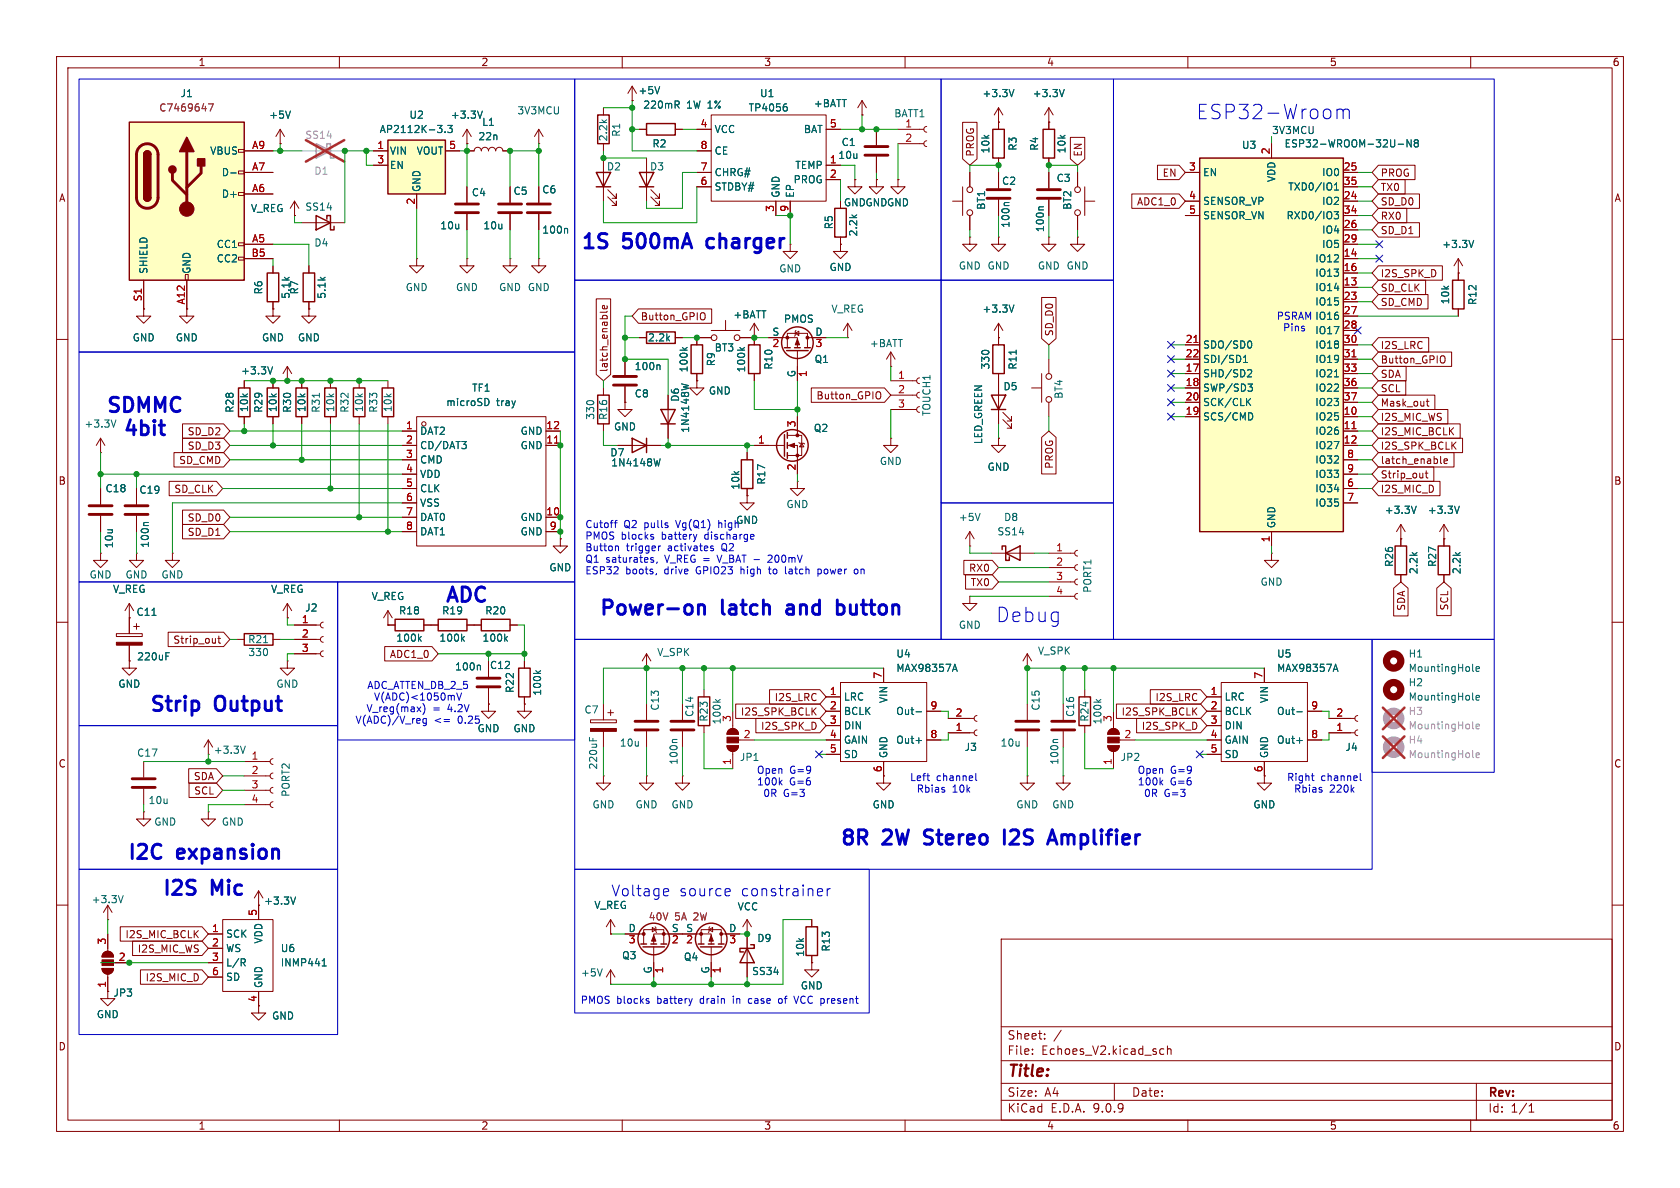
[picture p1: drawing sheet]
<svg xmlns="http://www.w3.org/2000/svg" width="297mm" height="210mm" viewBox="0 0 297 210" stroke-linecap="round" stroke-linejoin="round" font-family="sans-serif">
<defs><g id="words">
<g font-size="3.5" fill="#0000c2">
<text x="211.5" y="21.3">ESP32-Wroom</text>
<text x="102.4" y="44.7">1S</text>
<text x="110.2" y="44.7">500mA</text>
<text x="126" y="44.7">charger</text>
<text x="18.5" y="73.7">SDMMC</text>
<text x="21.5" y="77.7">4bit</text>
<text x="78.4" y="107.2">ADC</text>
<text x="105.7" y="109.5">Power-on</text>
<text x="127.6" y="109.5">latch</text>
<text x="140.1" y="109.5">and</text>
<text x="150" y="109.5">button</text>
<text x="176.1" y="110.2">Debug</text>
<text x="26.2" y="126.5">Strip</text>
<text x="38.1" y="126.5">Output</text>
<text x="22.3" y="152.7">I2C</text>
<text x="31.4" y="152.7">expansion</text>
<text x="148.3" y="150.1">8R</text>
<text x="156.2" y="150.1">2W</text>
<text x="164.4" y="150.1">Stereo</text>
<text x="179.5" y="150.1">I2S</text>
<text x="188.5" y="150.1">Amplifier</text>
<text x="28.4" y="159">I2S</text>
<text x="37.4" y="159">Mic</text>
</g>
<text font-size="2.8" fill="#840000" x="178" y="190.9">Title:</text>
<g font-size="2.7" fill="#0000c2">
<text x="108" y="158.7">Voltage</text>
<text x="120.1" y="158.7">source</text>
<text x="131" y="158.7">constrainer</text>
</g>
<g font-size="2.1" fill="#840000">
<text x="178" y="184">Sheet:</text>
<text x="178" y="186.7">File:</text>
<text x="184.1" y="186.7">Echoes_V2.kicad_sch</text>
<text x="178" y="196.9">KiCad</text>
<text x="178" y="194.1">Size:</text>
<text x="184.7" y="194.1">A4</text>
<text x="185.7" y="196.9">E.D.A.</text>
<text x="193.3" y="196.9">9.0.9</text>
<text x="200" y="194.1">Date:</text>
<text x="263" y="194.3">Rev:</text>
<text x="263" y="196.9">Id:</text>
<text x="267.1" y="196.9">1/1</text>
</g>
<g font-size="1.8" fill="#840000">
<text x="35" y="11.9">1</text>
<text x="85" y="11.9">2</text>
<text x="135" y="11.9">3</text>
<text x="185" y="11.9">4</text>
<text x="235" y="11.9">5</text>
<text x="285" y="11.9">6</text>
<text x="172.4" y="27.8" transform="rotate(-90 172.4 27.8)">PROG</text>
<text x="191.5" y="27.8" transform="rotate(-90 191.5 27.8)">EN</text>
<text x="10.3" y="35.9">A</text>
<text x="205.4" y="31.4">EN</text>
<text x="244" y="34">TX0</text>
<text x="244" y="31.4">PROG</text>
<text x="285.3" y="35.9">A</text>
<text x="149.1" y="36.7">GNDGNDGND</text>
<text x="200.9" y="36.5">ADC1_0</text>
<text x="244" y="36.5">SD_D0</text>
<text x="244" y="41.6">SD_D1</text>
<text x="244" y="39.1">RX0</text>
<text x="244" y="51.8">SD_CLK</text>
<text x="244" y="49.2">I2S_SPK_D</text>
<text x="113.2" y="56.8">Button_GPIO</text>
<text x="186.4" y="59.5" transform="rotate(-90 186.4 59.5)">SD_D0</text>
<text x="244" y="54.3">SD_CMD</text>
<text x="107.6" y="65.9" transform="rotate(-90 107.6 65.9)">latch_enable</text>
<text x="244" y="64.5">Button_GPIO</text>
<text x="244" y="61.9">I2S_LRC</text>
<text x="144.2" y="70.8">Button_GPIO</text>
<text x="244" y="67">SDA</text>
<text x="244" y="69.5">SCL</text>
<text x="33.1" y="77.2">SD_D2</text>
<text x="244" y="72.1">Mask_out</text>
<text x="244" y="77.2">I2S_MIC_BCLK</text>
<text x="244" y="74.6">I2S_MIC_WS</text>
<text x="31.6" y="82.2">SD_CMD</text>
<text x="33.1" y="79.7">SD_D3</text>
<text x="186.4" y="83" transform="rotate(-90 186.4 83)">PROG</text>
<text x="244" y="79.7">I2S_SPK_BCLK</text>
<text x="244" y="82.2">latch_enable</text>
<text x="10.3" y="85.9">B</text>
<text x="30.7" y="87.3">SD_CLK</text>
<text x="244" y="84.8">Strip_out</text>
<text x="244" y="87.3">I2S_MIC_D</text>
<text x="285.3" y="85.9">B</text>
<text x="33.1" y="92.4">SD_D0</text>
<text x="33.1" y="94.9">SD_D1</text>
<text x="171.2" y="101.3">RX0</text>
<text x="171.5" y="103.8">TX0</text>
<text x="30.5" y="114">Strip_out</text>
<text x="248.6" y="108.1" transform="rotate(-90 248.6 108.1)">SDA</text>
<text x="256.2" y="108" transform="rotate(-90 256.2 108)">SCL</text>
<text x="68.8" y="116.5">ADC1_0</text>
<text x="136.9" y="124.1">I2S_LRC</text>
<text x="204.2" y="124.1">I2S_LRC</text>
<text x="130.9" y="126.7">I2S_SPK_BCLK</text>
<text x="134.4" y="129.2">I2S_SPK_D</text>
<text x="198.2" y="126.7">I2S_SPK_BCLK</text>
<text x="201.7" y="129.2">I2S_SPK_D</text>
<text x="10.3" y="135.9">C</text>
<text x="285.3" y="135.9">C</text>
<text x="34.2" y="138.1">SDA</text>
<text x="34.2" y="140.7">SCL</text>
<text x="22.1" y="166.1">I2S_MIC_BCLK</text>
<text x="24.3" y="168.6">I2S_MIC_WS</text>
<text x="25.6" y="173.7">I2S_MIC_D</text>
<text x="45.5" y="177.2" transform="rotate(-90 45.5 177.2)">4</text>
<text x="10.3" y="185.9">D</text>
<text x="285.3" y="185.9">D</text>
<text x="35" y="199.9">1</text>
<text x="85" y="199.9">2</text>
<text x="135" y="199.9">3</text>
<text x="185" y="199.9">4</text>
<text x="235" y="199.9">5</text>
<text x="285" y="199.9">6</text>
</g>
<g font-size="1.8" fill="#006464">
<text x="31.8" y="17.4">J1</text>
<text x="112.8" y="16.9">+5V</text>
<text x="134.3" y="17.4">U1</text>
<text x="173.6" y="17.4">+3.3V</text>
<text x="182.5" y="17.4">+3.3V</text>
<text x="47.5" y="21.2">+5V</text>
<text x="67" y="23.7">AP2112K-3.3</text>
<text x="72.3" y="21.2">U2</text>
<text x="79.6" y="21.2">+3.3V</text>
<text x="85.1" y="22.5">L1</text>
<text x="91.4" y="20.4">3V3MCU</text>
<text x="113.6" y="19.4">220mR</text>
<text x="121.4" y="19.4">1W 1%</text>
<text x="126.2" y="23.7">VCC</text>
<text x="132.3" y="19.9">TP4056</text>
<text x="142" y="23.7">BAT</text>
<text x="143.8" y="19.2">+BATT</text>
<text x="158" y="20.9">BATT1</text>
<text x="37.1" y="27.5">VBUS</text>
<text x="68.8" y="27.5">VIN</text>
<text x="73.6" y="27.5">VOUT</text>
<text x="84.5" y="25">22n</text>
<text x="107.5" y="25.1" transform="rotate(-90 107.5 25.1)">2.2k</text>
<text x="109.8" y="24.3" transform="rotate(-90 109.8 24.3)">R1</text>
<text x="115.2" y="26.3">R2</text>
<text x="126.2" y="27.5">CE</text>
<text x="148.1" y="28.3">10u</text>
<text x="148.7" y="26">C1</text>
<text x="175.1" y="27.2" transform="rotate(-90 175.1 27.2)">10k</text>
<text x="179.9" y="26.7" transform="rotate(-90 179.9 26.7)">R3</text>
<text x="183.7" y="26.7" transform="rotate(-90 183.7 26.7)">R4</text>
<text x="188.6" y="27.2" transform="rotate(-90 188.6 27.2)">10k</text>
<text x="219.5" y="26.5">U3</text>
<text x="227" y="26.3">ESP32-WROOM-32U-N8</text>
<text x="39.1" y="31.3">D-</text>
<text x="39.1" y="35.2">D+</text>
<text x="68.8" y="30.1">EN</text>
<text x="74.5" y="34" transform="rotate(-90 74.5 34)">GND</text>
<text x="83.3" y="34.9">C4</text>
<text x="90.7" y="34.6">C5</text>
<text x="95.8" y="34.4">C6</text>
<text x="107.2" y="30.3">D2</text>
<text x="114.8" y="30.3">D3</text>
<text x="126.2" y="31.3">CHRG#</text>
<text x="126.2" y="33.9">STDBY#</text>
<text x="138" y="35.1" transform="rotate(-90 138 35.1)">GND</text>
<text x="140.2" y="32.6">PROG</text>
<text x="140.5" y="30.1">TEMP</text>
<text x="140.6" y="35.1" transform="rotate(-90 140.6 35.1)">EP</text>
<text x="177" y="32.9">C2</text>
<text x="186.7" y="32.4">C3</text>
<text x="212.6" y="31.3">EN</text>
<text x="225.7" y="32.3" transform="rotate(-90 225.7 32.3)">VDD</text>
<text x="227.6" y="33.9">TXD0/IO1</text>
<text x="233.6" y="31.3">IO0</text>
<text x="44.3" y="37.7">V_REG</text>
<text x="53.9" y="37.4">SS14</text>
<text x="77.7" y="40.7">10u</text>
<text x="85.4" y="40.7">10u</text>
<text x="95.8" y="41.5">100n</text>
<text x="147.4" y="40.6" transform="rotate(-90 147.4 40.6)">R5</text>
<text x="151.7" y="41.9" transform="rotate(-90 151.7 41.9)">2.2k</text>
<text x="174.3" y="37.2" transform="rotate(-90 174.3 37.2)">BT1</text>
<text x="178.7" y="40.4" transform="rotate(-90 178.7 40.4)">100n</text>
<text x="184.8" y="41.1" transform="rotate(-90 184.8 41.1)">100n</text>
<text x="189.6" y="37.2" transform="rotate(-90 189.6 37.2)">BT2</text>
<text x="212.6" y="36.4">SENSOR_VP</text>
<text x="212.6" y="39">SENSOR_VN</text>
<text x="227.3" y="39">RXD0/IO3</text>
<text x="233.6" y="36.4">IO2</text>
<text x="233.6" y="41.5">IO4</text>
<text x="38.2" y="44">CC1</text>
<text x="38.2" y="46.6">CC2</text>
<text x="55.5" y="43.8">D4</text>
<text x="169.4" y="47.9">GND GND</text>
<text x="183.4" y="47.9">GND GND</text>
<text x="232.4" y="46.6">IO12</text>
<text x="233.6" y="44">IO5</text>
<text x="254.9" y="44">+3.3V</text>
<text x="26.3" y="48.5" transform="rotate(-90 26.3 48.5)">SHIELD</text>
<text x="33.9" y="48.5" transform="rotate(-90 33.9 48.5)">GND</text>
<text x="46.6" y="52.1" transform="rotate(-90 46.6 52.1)">R6</text>
<text x="51.4" y="52.9" transform="rotate(-90 51.4 52.9)">5.1k</text>
<text x="52.9" y="52.1" transform="rotate(-90 52.9 52.1)">R7</text>
<text x="57.8" y="52.9" transform="rotate(-90 57.8 52.9)">5.1k</text>
<text x="71.6" y="51.7">GND</text>
<text x="80.5" y="51.7">GND</text>
<text x="88.1" y="51.7">GND GND</text>
<text x="137.7" y="48.4">GND</text>
<text x="146.6" y="48.1">GND</text>
<text x="232.4" y="49.1">IO13</text>
<text x="232.4" y="51.7">IO14</text>
<text x="256.4" y="53.9" transform="rotate(-90 256.4 53.9)">10k</text>
<text x="129.6" y="56.5">+BATT</text>
<text x="136.5" y="59.4">S</text>
<text x="138.5" y="57.3">PMOS</text>
<text x="144" y="59.4">D</text>
<text x="146.9" y="55.5">V_REG</text>
<text x="173.6" y="55.5">+3.3V</text>
<text x="232.4" y="54.2">IO15</text>
<text x="232.4" y="59.3">IO17</text>
<text x="232.4" y="56.7">IO16</text>
<text x="261.2" y="54" transform="rotate(-90 261.2 54)">R12</text>
<text x="23.4" y="60.6">GND</text>
<text x="31" y="60.6">GND</text>
<text x="46.2" y="60.6">GND</text>
<text x="52.6" y="60.6">GND</text>
<text x="112.1" y="65.6">100n</text>
<text x="114.5" y="60.6">2.2k</text>
<text x="121.8" y="65.9" transform="rotate(-90 121.8 65.9)">100k</text>
<text x="126.2" y="62.3">BT3</text>
<text x="126.6" y="64.8" transform="rotate(-90 126.6 64.8)">R9</text>
<text x="131.9" y="65.9" transform="rotate(-90 131.9 65.9)">100k</text>
<text x="136.8" y="65.4" transform="rotate(-90 136.8 65.4)">R10</text>
<text x="143.9" y="64.4">Q1</text>
<text x="153.7" y="61.6">+BATT</text>
<text x="175.1" y="65.4" transform="rotate(-90 175.1 65.4)">330</text>
<text x="179.9" y="65.4" transform="rotate(-90 179.9 65.4)">R11</text>
<text x="212.6" y="61.8">SDO/SD0</text>
<text x="212.6" y="64.4">SDI/SD1</text>
<text x="232.4" y="61.8">IO18</text>
<text x="232.4" y="64.4">IO19</text>
<text x="42.5" y="66.4">+3.3V</text>
<text x="78.8" y="72">microSD</text>
<text x="83.4" y="69.4">TF1</text>
<text x="87.8" y="72">tray</text>
<text x="112.1" y="70.5">C8</text>
<text x="120.2" y="71.1" transform="rotate(-90 120.2 71.1)">D6</text>
<text x="125.2" y="70">GND</text>
<text x="140.7" y="66.8" transform="rotate(-90 140.7 66.8)">G</text>
<text x="177.3" y="69.2">D5</text>
<text x="188.1" y="70.6" transform="rotate(-90 188.1 70.6)">BT4</text>
<text x="212.6" y="66.9">SHD/SD2</text>
<text x="212.6" y="69.4">SWP/SD3</text>
<text x="212.6" y="72">SCK/CLK</text>
<text x="232.4" y="66.9">IO21</text>
<text x="232.4" y="69.4">IO22</text>
<text x="232.4" y="72">IO23</text>
<text x="14.8" y="75.8">+3.3V</text>
<text x="41.5" y="73.1" transform="rotate(-90 41.5 73.1)">R28</text>
<text x="44" y="72.9" transform="rotate(-90 44 72.9)">10k</text>
<text x="46.6" y="73.1" transform="rotate(-90 46.6 73.1)">R29</text>
<text x="49.1" y="72.9" transform="rotate(-90 49.1 72.9)">10k</text>
<text x="51.7" y="73.1" transform="rotate(-90 51.7 73.1)">R30</text>
<text x="54.2" y="72.9" transform="rotate(-90 54.2 72.9)">10k</text>
<text x="56.7" y="73.1" transform="rotate(-90 56.7 73.1)">R31</text>
<text x="59.3" y="72.9" transform="rotate(-90 59.3 72.9)">10k</text>
<text x="61.8" y="73.1" transform="rotate(-90 61.8 73.1)">R32</text>
<text x="64.4" y="72.9" transform="rotate(-90 64.4 72.9)">10k</text>
<text x="66.9" y="73.1" transform="rotate(-90 66.9 73.1)">R33</text>
<text x="69.4" y="72.9" transform="rotate(-90 69.4 72.9)">10k</text>
<text x="74.2" y="77.1">DAT2</text>
<text x="91.9" y="77.1">GND</text>
<text x="105.3" y="74.3" transform="rotate(-90 105.3 74.3)">330</text>
<text x="107.5" y="74.3" transform="rotate(-90 107.5 74.3)">R16</text>
<text x="108.5" y="76.3">GND</text>
<text x="122" y="76.6" transform="rotate(-90 122 76.6)">1N4148W</text>
<text x="143.8" y="76.6">Q2</text>
<text x="164.7" y="73.7" transform="rotate(-90 164.7 73.7)">TOUCH1</text>
<text x="212.6" y="74.5">SCS/CMD</text>
<text x="232.4" y="74.5">IO25</text>
<text x="232.4" y="77.1">IO26</text>
<text x="74.2" y="79.6">CD/DAT3</text>
<text x="74.2" y="82.1">CMD</text>
<text x="91.9" y="79.6">GND</text>
<text x="107.8" y="80.9">D7</text>
<text x="108" y="82.7">1N4148W</text>
<text x="155.4" y="82.4">GND</text>
<text x="173.8" y="78.6" transform="rotate(-90 173.8 78.6)">LED_GREEN</text>
<text x="174.5" y="83.4">GND</text>
<text x="232.4" y="79.6">IO27</text>
<text x="232.4" y="82.1">IO32</text>
<text x="18.6" y="87.2">C18</text>
<text x="24.5" y="87.5">C19</text>
<text x="74.2" y="84.7">VDD</text>
<text x="74.2" y="87.2">CLK</text>
<text x="74.2" y="89.8">VSS</text>
<text x="130.9" y="86.7" transform="rotate(-90 130.9 86.7)">10k</text>
<text x="135.5" y="85.8" transform="rotate(-90 135.5 85.8)">R17</text>
<text x="232.4" y="84.7">IO33</text>
<text x="232.4" y="87.2">IO34</text>
<text x="232.4" y="89.8">IO35</text>
<text x="74.2" y="92.3">DAT0</text>
<text x="74.2" y="94.8">DAT1</text>
<text x="91.9" y="92.3">GND</text>
<text x="91.9" y="94.8">GND</text>
<text x="130" y="92.8">GND</text>
<text x="138.9" y="90">GND</text>
<text x="169.4" y="92.3">+5V</text>
<text x="176.2" y="94.8">SS14</text>
<text x="177.4" y="92.3">D8</text>
<text x="225.7" y="93.5" transform="rotate(-90 225.7 93.5)">GND</text>
<text x="244.7" y="91">+3.3V</text>
<text x="252.3" y="91">+3.3V</text>
<text x="20.2" y="97" transform="rotate(-90 20.2 97)">10u</text>
<text x="26.5" y="96.9" transform="rotate(-90 26.5 96.9)">100n</text>
<text x="97" y="101.2">GND</text>
<text x="246.5" y="100.3" transform="rotate(-90 246.5 100.3)">R26</text>
<text x="250.8" y="101.6" transform="rotate(-90 250.8 101.6)">2.2k</text>
<text x="254.1" y="100.3" transform="rotate(-90 254.1 100.3)">R27</text>
<text x="258.4" y="101.6" transform="rotate(-90 258.4 101.6)">2.2k</text>
<text x="15.7" y="102.5">GND</text>
<text x="19.9" y="105">V_REG</text>
<text x="22.1" y="102.5">GND</text>
<text x="28.4" y="102.5">GND</text>
<text x="47.8" y="105">V_REG</text>
<text x="65.6" y="106.3">V_REG</text>
<text x="193.1" y="104.9" transform="rotate(-90 193.1 104.9)">PORT1</text>
<text x="222.8" y="103.7">GND</text>
<text x="24" y="109.1">C11</text>
<text x="43.8" y="113.9">R21</text>
<text x="53.9" y="108.3">J2</text>
<text x="70" y="113.6">100k</text>
<text x="70.4" y="108.8">R18</text>
<text x="77.6" y="113.6">100k</text>
<text x="78.1" y="108.8">R19</text>
<text x="85.2" y="113.6">100k</text>
<text x="85.7" y="108.8">R20</text>
<text x="169.4" y="111.4">GND</text>
<text x="24.1" y="116.9">220uF</text>
<text x="43.8" y="116.2">330</text>
<text x="80.4" y="118.7">100n</text>
<text x="86.5" y="118.5">C12</text>
<text x="116.1" y="116.2">V_SPK</text>
<text x="158.4" y="116.4">U4</text>
<text x="158.4" y="119">MAX98357A</text>
<text x="183.4" y="115.9">V_SPK</text>
<text x="225.7" y="116.4">U5</text>
<text x="225.7" y="119">MAX98357A</text>
<text x="248.9" y="116.4">H1</text>
<text x="248.9" y="119">MountingHole</text>
<text x="20.8" y="121.8">GND</text>
<text x="48.8" y="121.8">GND</text>
<text x="91" y="122.6" transform="rotate(-90 91 122.6)">R22</text>
<text x="95.9" y="123.1" transform="rotate(-90 95.9 123.1)">100k</text>
<text x="116.7" y="125.7" transform="rotate(-90 116.7 125.7)">C13</text>
<text x="149.1" y="124.1">LRC</text>
<text x="157.1" y="124.4" transform="rotate(-90 157.1 124.4)">VIN</text>
<text x="184" y="125.7" transform="rotate(-90 184 125.7)">C15</text>
<text x="216.4" y="124.1">LRC</text>
<text x="224.4" y="124.4" transform="rotate(-90 224.4 124.4)">VIN</text>
<text x="248.9" y="121.5">H2</text>
<text x="248.9" y="124.1">MountingHole</text>
<text x="81.1" y="128.1">0.25</text>
<text x="84.3" y="129.6">GND</text>
<text x="90.7" y="129.6">GND</text>
<text x="103.2" y="126.3">C7</text>
<text x="122.8" y="126.8" transform="rotate(-90 122.8 126.8)">C14</text>
<text x="125.3" y="127.7" transform="rotate(-90 125.3 127.7)">R23</text>
<text x="127.6" y="128.2" transform="rotate(-90 127.6 128.2)">100k</text>
<text x="149.1" y="126.6">BCLK</text>
<text x="149.1" y="129.1">DIN</text>
<text x="149.1" y="131.7">GAIN</text>
<text x="158.3" y="126.6">Out-</text>
<text x="158.3" y="131.7">Out+</text>
<text x="190.1" y="126.8" transform="rotate(-90 190.1 126.8)">C16</text>
<text x="192.6" y="127.7" transform="rotate(-90 192.6 127.7)">R24</text>
<text x="194.9" y="128.2" transform="rotate(-90 194.9 128.2)">100k</text>
<text x="216.4" y="126.6">BCLK</text>
<text x="216.4" y="129.1">DIN</text>
<text x="216.4" y="131.7">GAIN</text>
<text x="225.7" y="126.6">Out-</text>
<text x="225.7" y="131.7">Out+</text>
<text x="24.1" y="134">C17</text>
<text x="37.7" y="133.5">+3.3V</text>
<text x="105.8" y="136.1" transform="rotate(-90 105.8 136.1)">220uF</text>
<text x="109.5" y="132.2">10u</text>
<text x="120" y="135.3" transform="rotate(-90 120 135.3)">100n</text>
<text x="130.7" y="134.7">JP1</text>
<text x="149.1" y="134.2">SD</text>
<text x="157.1" y="134.1" transform="rotate(-90 157.1 134.1)">GND</text>
<text x="170.4" y="132.9">J3</text>
<text x="176.8" y="132.2">10u</text>
<text x="187.3" y="135.3" transform="rotate(-90 187.3 135.3)">100n</text>
<text x="198" y="134.7">JP2</text>
<text x="216.4" y="134.2">SD</text>
<text x="224.4" y="134.1" transform="rotate(-90 224.4 134.1)">GND</text>
<text x="237.8" y="132.9">J4</text>
<text x="26.2" y="142.3">10u</text>
<text x="51.4" y="141" transform="rotate(-90 51.4 141)">PORT2</text>
<text x="104.6" y="143.1">GND</text>
<text x="112.3" y="143.1">GND</text>
<text x="118.6" y="143.1">GND</text>
<text x="154.2" y="143.1">GND</text>
<text x="179.6" y="143.1">GND</text>
<text x="185.9" y="143.1">GND</text>
<text x="221.5" y="143.1">GND</text>
<text x="27.2" y="146.2">GND</text>
<text x="39.1" y="146.2">GND</text>
<text x="16.1" y="159.9">+3.3V</text>
<text x="46.6" y="160.1">+3.3V</text>
<text x="105" y="160.9">V_REG</text>
<text x="130.3" y="161.1">VCC</text>
<text x="39.9" y="166">SCK</text>
<text x="46.6" y="166.9" transform="rotate(-90 46.6 166.9)">VDD</text>
<text x="111" y="164.8">D</text>
<text x="118.7" y="164.8">S</text>
<text x="121.2" y="164.8">S</text>
<text x="128.8" y="164.8">D</text>
<text x="133.8" y="166.7">D9</text>
<text x="39.9" y="168.5">WS</text>
<text x="39.9" y="171">L/R</text>
<text x="39.9" y="173.6">SD</text>
<text x="49.5" y="168.5">U6</text>
<text x="49.5" y="171">INMP441</text>
<text x="102.6" y="172.8">+5V</text>
<text x="109.9" y="169.8">Q3</text>
<text x="115.3" y="172.2" transform="rotate(-90 115.3 172.2)">G</text>
<text x="120.8" y="170">Q4</text>
<text x="125.5" y="172.2" transform="rotate(-90 125.5 172.2)">G</text>
<text x="132.9" y="172.6">SS34</text>
<text x="142.3" y="169.2" transform="rotate(-90 142.3 169.2)">10k</text>
<text x="146.9" y="168.3" transform="rotate(-90 146.9 168.3)">R13</text>
<text x="20" y="176.4">JP3</text>
<text x="46.6" y="174.8" transform="rotate(-90 46.6 174.8)">GND</text>
<text x="141.5" y="175.1">GND</text>
<text x="17" y="180.2">GND</text>
<text x="48" y="180.4">GND</text>
</g>
<g font-size="1.8" fill="#840084">
<text x="28.1" y="19.9">C7469647</text>
<text x="114.6" y="162.9">40V</text>
<text x="119.3" y="162.9">5A</text>
<text x="122.7" y="162.9">2W</text>
</g>
<g font-size="1.8" fill="#a90000">
<text x="123.8" y="22.6">4</text>
<text x="146.6" y="22.6">5</text>
<text x="159.9" y="22.6">1</text>
<text x="44.5" y="26.4">A9</text>
<text x="66.6" y="26.4">1</text>
<text x="66.6" y="29">3</text>
<text x="79.3" y="26.4">5</text>
<text x="123.8" y="26.4">8</text>
<text x="146.6" y="29">1</text>
<text x="159.9" y="25.1">2</text>
<text x="224.5" y="27.4" transform="rotate(-90 224.5 27.4)">2</text>
<text x="44.5" y="30.2">A7</text>
<text x="44.5" y="34">A6</text>
<text x="123.8" y="30.2">7</text>
<text x="123.8" y="32.8">6</text>
<text x="146.6" y="31.5">2</text>
<text x="210.1" y="30.2">3</text>
<text x="210.1" y="35.3">4</text>
<text x="237.4" y="30.2">25</text>
<text x="237.4" y="32.8">35</text>
<text x="237.4" y="35.3">24</text>
<text x="73.4" y="36.3" transform="rotate(-90 73.4 36.3)">2</text>
<text x="136.9" y="37.5" transform="rotate(-90 136.9 37.5)">3</text>
<text x="139.4" y="37.5" transform="rotate(-90 139.4 37.5)">9</text>
<text x="210.1" y="37.8">5</text>
<text x="237.4" y="37.8">34</text>
<text x="237.4" y="40.4">26</text>
<text x="44.4" y="45.5">B5</text>
<text x="44.5" y="42.9">A5</text>
<text x="237.4" y="42.9">29</text>
<text x="237.4" y="45.5">14</text>
<text x="25.1" y="53.4" transform="rotate(-90 25.1 53.4)">S1</text>
<text x="32.8" y="53.9" transform="rotate(-90 32.8 53.9)">A12</text>
<text x="237.4" y="48">16</text>
<text x="237.4" y="50.5">13</text>
<text x="237.4" y="53.1">23</text>
<text x="237.4" y="55.6">27</text>
<text x="237.4" y="58.2">28</text>
<text x="136.5" y="61.7">2</text>
<text x="144.1" y="61.7">3</text>
<text x="209.5" y="60.7">21</text>
<text x="209.5" y="63.2">22</text>
<text x="209.5" y="65.8">17</text>
<text x="237.4" y="60.7">30</text>
<text x="237.4" y="63.2">31</text>
<text x="237.4" y="65.8">33</text>
<text x="143" y="66.7" transform="rotate(-90 143 66.7)">1</text>
<text x="158.7" y="67.1">1</text>
<text x="158.7" y="69.6">2</text>
<text x="209.5" y="68.3">18</text>
<text x="209.5" y="70.9">20</text>
<text x="237.4" y="68.3">36</text>
<text x="237.4" y="70.9">37</text>
<text x="71.7" y="75.9">1</text>
<text x="96.5" y="75.9">12</text>
<text x="140.7" y="75.6" transform="rotate(-90 140.7 75.6)">3</text>
<text x="158.7" y="72.1">3</text>
<text x="209.5" y="73.4">19</text>
<text x="237.4" y="73.4">10</text>
<text x="237.4" y="75.9">11</text>
<text x="71.7" y="78.5">2</text>
<text x="71.7" y="81">3</text>
<text x="71.7" y="83.6">4</text>
<text x="96.5" y="78.5">11</text>
<text x="133.9" y="78.5">1</text>
<text x="140.7" y="83.3" transform="rotate(-90 140.7 83.3)">2</text>
<text x="237.4" y="78.5">12</text>
<text x="238.1" y="81">8</text>
<text x="238.1" y="83.6">9</text>
<text x="71.7" y="86.1">5</text>
<text x="71.7" y="88.6">6</text>
<text x="238.1" y="86.1">6</text>
<text x="238.1" y="88.6">7</text>
<text x="71.7" y="91.2">7</text>
<text x="71.7" y="93.7">8</text>
<text x="96.5" y="91.2">10</text>
<text x="97.1" y="93.7">9</text>
<text x="224.5" y="96" transform="rotate(-90 224.5 96)">1</text>
<text x="186.6" y="97.5">1</text>
<text x="186.6" y="100.1">2</text>
<text x="186.6" y="102.6">3</text>
<text x="186.6" y="105.2">4</text>
<text x="53.3" y="110.2">1</text>
<text x="53.3" y="112.8">2</text>
<text x="53.3" y="115.3">3</text>
<text x="146.6" y="122.9">1</text>
<text x="146.6" y="125.5">2</text>
<text x="156" y="120.1" transform="rotate(-90 156 120.1)">7</text>
<text x="164.4" y="125.5">9</text>
<text x="213.9" y="122.9">1</text>
<text x="213.9" y="125.5">2</text>
<text x="223.3" y="120.1" transform="rotate(-90 223.3 120.1)">7</text>
<text x="231.7" y="125.5">9</text>
<text x="129.3" y="127.7" transform="rotate(-90 129.3 127.7)">3</text>
<text x="131.4" y="130.6">2</text>
<text x="146.6" y="128">3</text>
<text x="146.6" y="130.6">4</text>
<text x="164.4" y="130.6">8</text>
<text x="168.8" y="129.3">1</text>
<text x="168.8" y="126.7">2</text>
<text x="196.6" y="127.7" transform="rotate(-90 196.6 127.7)">3</text>
<text x="198.7" y="130.6">2</text>
<text x="213.9" y="128">3</text>
<text x="213.9" y="130.6">4</text>
<text x="231.7" y="130.6">8</text>
<text x="236.1" y="129.3">1</text>
<text x="236.1" y="126.7">2</text>
<text x="44.4" y="134.4">1</text>
<text x="44.4" y="136.9">2</text>
<text x="129.3" y="135.3" transform="rotate(-90 129.3 135.3)">1</text>
<text x="146.6" y="133.1">5</text>
<text x="156" y="136.6" transform="rotate(-90 156 136.6)">6</text>
<text x="196.6" y="135.3" transform="rotate(-90 196.6 135.3)">1</text>
<text x="213.9" y="133.1">5</text>
<text x="223.3" y="136.6" transform="rotate(-90 223.3 136.6)">6</text>
<text x="44.4" y="139.4">3</text>
<text x="44.4" y="142">4</text>
<text x="45.5" y="162" transform="rotate(-90 45.5 162)">5</text>
<text x="18.8" y="167.1" transform="rotate(-90 18.8 167.1)">3</text>
<text x="37.4" y="164.8">1</text>
<text x="37.4" y="167.4">2</text>
<text x="111.1" y="167.1">3</text>
<text x="118.7" y="167.1">2</text>
<text x="121.2" y="167.1">2</text>
<text x="128.8" y="167.1">3</text>
<text x="20.9" y="169.9">2</text>
<text x="37.4" y="169.9">3</text>
<text x="37.4" y="172.5">6</text>
<text x="117.6" y="172.2" transform="rotate(-90 117.6 172.2)">1</text>
<text x="127.7" y="172.2" transform="rotate(-90 127.7 172.2)">1</text>
<text x="18.8" y="174.7" transform="rotate(-90 18.8 174.7)">1</text>
</g>
<text font-size="1.8" fill="#0f0f0f" x="224.8" y="23.8">3V3MCU</text>
<g font-size="1.8" fill="#989898">
<text x="53.9" y="24.7">SS14</text>
<text x="55.5" y="31.1">D1</text>
<text x="248.9" y="131.7">H4</text>
<text x="248.9" y="126.6">H3</text>
<text x="248.9" y="129.1">MountingHole</text>
<text x="248.9" y="134.2">MountingHole</text>
</g>
<g font-size="1.8" fill="#0000c2">
<text x="225.6" y="56.7">PSRAM IO16</text>
<text x="226.7" y="58.8">Pins</text>
<text x="103.4" y="93.6">Cutoff</text>
<text x="103.4" y="95.6">PMOS blocks</text>
<text x="110.3" y="93.6">Q2</text>
<text x="114" y="93.6">pulls</text>
<text x="117.1" y="95.6">battery</text>
<text x="119.8" y="93.6">Vg(Q1)</text>
<text x="124.9" y="95.6">discharge</text>
<text x="127.5" y="93.6">high</text>
<text x="103.4" y="97.6">Button</text>
<text x="103.4" y="99.7">Q1</text>
<text x="103.4" y="101.7">ESP32</text>
<text x="107.1" y="99.7">saturates,</text>
<text x="110.6" y="101.7">boots,</text>
<text x="110.7" y="97.6">trigger</text>
<text x="117.6" y="101.7">drive</text>
<text x="117.7" y="99.7">V_REG =</text>
<text x="118.2" y="97.6">activates</text>
<text x="123.3" y="101.7">GPIO23</text>
<text x="127.4" y="99.7">V_BAT -</text>
<text x="127.9" y="97.6">Q2</text>
<text x="131.4" y="101.7">high</text>
<text x="136.6" y="101.7">to</text>
<text x="136.6" y="99.7">200mV</text>
<text x="139.7" y="101.7">latch</text>
<text x="145.6" y="101.7">power</text>
<text x="152.3" y="101.7">on</text>
<text x="64.8" y="122">ADC_ATTEN_DB_2_5</text>
<text x="66" y="124.1">V(ADC)&lt;1050mV</text>
<text x="62.7" y="128.1">V(ADC)/V_reg</text>
<text x="64.7" y="126.1">V_reg(max)</text>
<text x="76.5" y="126.1">=</text>
<text x="76.7" y="128.1">&lt;=</text>
<text x="79.2" y="126.1">4.2V</text>
<text x="133.7" y="137">Open</text>
<text x="139.6" y="137">G=9</text>
<text x="201" y="137">Open</text>
<text x="206.9" y="137">G=9</text>
<text x="133.7" y="139">100k</text>
<text x="134.8" y="141.1">0R</text>
<text x="138.5" y="141.1">G=3</text>
<text x="139.6" y="139">G=6</text>
<text x="160.8" y="138.3">Left</text>
<text x="162" y="140.3">Rbias</text>
<text x="165.5" y="138.3">channel</text>
<text x="168.3" y="140.3">10k</text>
<text x="201.1" y="139">100k</text>
<text x="202.1" y="141.1">0R</text>
<text x="205.8" y="141.1">G=3</text>
<text x="206.9" y="139">G=6</text>
<text x="227.4" y="138.3">Right</text>
<text x="228.7" y="140.3">Rbias</text>
<text x="233.5" y="138.3">channel</text>
<text x="235" y="140.3">220k</text>
<text x="102.6" y="177.7">PMOS blocks</text>
<text x="116.3" y="177.7">battery</text>
<text x="124" y="177.7">drain</text>
<text x="130.1" y="177.7">in</text>
<text x="133" y="177.7">case</text>
<text x="138.5" y="177.7">of</text>
<text x="141.5" y="177.7">VCC present</text>
</g>
</g></defs>
<g fill="none" stroke="#840000" stroke-width=".18">
<path d="M10 10h277v190h-277zM12 12h273v186h-273zM60 10v2M106.7 19.1v1.2M110 10v2M152.4 17.8l-.8 1.3M152.4 17.8l.8 1.3M152.4 17.8v2.5M160 10v2M176.5 19.1v3.8M176.5 19.1l-.7 1.2M176.5 19.1l.8 1.2"/>
<path d="M210 10v2M260 10v2M95.2 33v2.8M95.2 37.8v2.8M106.7 25.4v1.3M113 22.9h1.3M119.4 22.9h1.2M123.2 22.9h2.5M123.2 26.7h2.5M123.2 30.5h2.5M123.2 33h2.5M125.7 20.3h20.3v15.3h-20.3z"/>
<path d="M137.2 35.6v2.5M139.7 35.6v2.5M146 22.9h2.6M146 29.2h2.6M146 31.8h2.6M152.4 20.3h.1M154.9 22.9v2.8M154.9 27.7v2.8M158.7 22.9h4.6M158.7 25.4h4.6M163.8 22.4l-.3 .1-.2 .4 .2 .3 .3 .2M163.8 24.9l-.3 .1-.2 .4 .2 .4 .3 .1"/>
<path d="M168.4 35.6h1.8M170.2 33v5.1M171.4 30.5v2.5M171.4 38.1v2.5M176.5 21.6h.1M176.5 27.9v1.3M176.5 30.5v2.8M176.5 35.3v2.8M25.4 54.6v1.3h1.3l-1.3 1.3-1.3-1.3h1.3M25.4 54.6h.1M82.5 45.7v1.3h1.3l-1.3 1.3-1.2-1.3h1.2M82.5 45.7h.1"/>
<path d="M90.2 45.7v1.3h1.2l-1.2 1.3-1.3-1.3h1.3M90.2 45.7h.1M113 59.7h1.3M119.4 59.7h1.2M123.2 59.7v1.3M133.3 59.7h.1M133.3 57.2v3.8M133.3 57.2l.8 1.2M133.3 57.2l-.7 1.2M135.9 59.7h5.1v1.8M140.6 58.9l.6-.4v.8zM140.7 58.4l-.1 .1v.8l-.1 .1"/>
<path d="M142.7 59.7h3.3M171.4 41.9v1.3h1.3l-1.3 1.3-1.2-1.3h1.2M171.4 41.9h.1M10 60h2M43.2 67.3v1.3M43.2 73.7v1.2M48.3 67.3v1.3M48.3 73.7v1.2M50.8 67.3h.1M50.8 64.8l-.8 1.2M50.8 64.8l.8 1.2M50.8 64.8v2.5"/>
<path d="M53.3 67.3v1.3M53.3 73.7v1.2M58.4 67.3v1.3M58.4 73.7v1.2M63.5 67.3v1.3M63.5 73.7v1.2M68.6 67.3v1.3M68.6 73.7v1.2M71.1 76.2h2.6M71.1 78.7h2.6M73.7 73.7h22.8v22.8h-22.8zM96.5 76.2h2.6"/>
<path d="M96.5 78.7h2.6M106.7 68.6v1.3M106.7 74.9v1.3M110.5 71.1v1.3h1.3l-1.3 1.3-1.3-1.3h1.3M110.5 71.1h.1M123.2 66v1.3M133.3 66v1.3M139.2 61.5v-2.6h3.5v2.6M141 62v5.3M285 60h2M24.1 86.4v2.8M24.1 91.2v2.8"/>
<path d="M71.1 81.3h2.6M71.1 83.8h2.6M71.1 86.4h2.6M71.1 88.9h2.6M71.1 91.4h2.6M71.1 94h2.6M96.5 91.4h2.6M96.5 94h2.6M99.1 95.3v1.2h1.2l-1.2 1.3-1.3-1.3h1.3M99.1 95.3h.1M247.6 95.3h.1M247.6 92.7l-.7 1.3"/>
<path d="M247.6 92.7l.8 1.3M247.6 92.7v3.8M255.3 95.3h.1M255.3 92.7l-.8 1.3M255.3 92.7l.7 1.3M255.3 92.7v3.8M10 110h2M41.9 113h1.3M48.3 113h1.2M50.8 116.8v1.3h-1.3l1.3 1.3 1.3-1.3h-1.3M50.8 116.8h.1M68.6 110.5h.1"/>
<path d="M68.6 110.5h1.2M68.6 108l.7 1.2M68.6 108l-.8 1.2M68.6 108v2.5M74.9 110.5h2.6M82.5 110.5h2.6M86.4 116.8v2.8M90.2 110.5h1.2M92.7 116.8v1.3M247.6 101.6v1.3M255.3 101.6v1.3M285 110h2"/>
<path d="M86.4 124.5v1.2h1.2l-1.2 1.3-1.3-1.3h1.3M86.4 124.5h.1M86.4 121.7v2.8M92.7 124.5v1.2h1.3l-1.3 1.3-1.3-1.3h1.3M92.7 124.5h.1M92.7 123.2v1.3M188 137.2v1.2h1.2l-1.2 1.3-1.3-1.3h1.3M188 137.2h.1M191.8 121.9v1.3M191.8 128.3v1.2M10 160h2M18 171.2h2.1a1.02 1.02 0 0 1-1.1 1 1.02 1.02 0 0 1-1-1z"/>
<path d="M18.3 168.5a1.02 1.02 0 0 1 1.1-.3 1.02 1.02 0 0 1 .7 1h-2.1zM19 165.1v3M19 172.2v3.1M20.1 170.2h2.8M107.9 174h.1M107.9 171.5l.8 1.2M107.9 171.5l-.7 1.2M107.9 171.5v2.5M110.5 165.1h3.3M113.8 166.9v-2.6h3.5v2.6M115.3 164l.7 .3-.7 .4zM115.6 167.4v5.3"/>
<path d="M115.8 163.8l.2 .2v.7l.1 .1M120.6 165.1h-5v1.8M132.1 165.1v7.6M143.5 170.2v1.3h-1.3l1.3 1.2 1.3-1.2h-1.3M143.5 170.2h.1M143.5 162.6v1.2M143.5 168.9v1.3M177 166h108v32h-108zM285 160h2M60 198v2M110 198v2M160 198v2"/>
<path d="M177 194.5h108M177 191.5h108M177 187.5h108M177 181.5h108M182.5 186.3v.1M182.5 185.5v.1M184.7 183.6v.1M184.7 182.8v.1M187.6 182.1l-1.3 2M197 191.5v3M205.2 186.3h.5M205.2 185.5h.5"/>
<path d="M206.4 185.5l.2-.1 .4 .1v.9M206.4 184.9v1.5M210 198v2M260 198v2M261 191.5v6.5M270.3 196.6h.9M270.3 195.5l.4-.4v1.5"/>
<circle cx="171.5" cy="33.5" r=".51"/>
<circle cx="171.5" cy="37.6" r=".51"/>
<circle cx="74.9" cy="74.9" r=".38"/>
</g>
<g fill="#840000" stroke="#840000" stroke-width=".18">
<path d="M18 171.2h2.1a1.02 1.02 0 0 1-1.1 1 1.02 1.02 0 0 1-1-1z"/>
<path d="M18 169.7h2.1v1h-2.1z"/>
<path d="M18.3 168.5a1.02 1.02 0 0 1 1.1-.3 1.02 1.02 0 0 1 .7 1h-2.1z"/>
<path d="M141 59.9l.4 1.1h-.8z"/>
<path d="M115.6 165.4l.4 1h-.8z"/>
<circle cx="142.7" cy="59.7" r=".25"/>
<circle cx="139.2" cy="59.7" r=".25"/>
<circle cx="113.8" cy="165.1" r=".25"/>
<circle cx="117.3" cy="165.1" r=".25"/>
</g>
<path d="M93.2 36.1h4.1M93.2 37.6h4.1M152.9 25.9h4.1M152.9 27.4h4.1M174.5 33.5h4.1M174.5 35.1h4.1M22.1 90.9h4.1M22.1 89.4h4.1M84.3 119.9h4.1M84.3 121.4h4.1" fill="none" stroke="#840000" stroke-width=".51"/>
<g fill="none" stroke="#006464" stroke-width=".18">
<path d="M119.7 18.5l.4 .6M119.8 17.9l.3 .2-.1 .3-.2 .1M138.8 18.4h.3M138.9 18.8l.3 .3v.3l-.3 .2M179.3 15.8l-.5 1.3M178.4 35.8h-.7l-.2 .2M100.2 40.4l.1 .2v.6M48.2 64.8l-.4 1.3M56.5 69.5v.7M81.6 78h.8l-.4 .5M82.2 78.5l.2 .3v.3l-.2 .2M86 70.4a.68 .68 0 0 1 .5 .7 .68 .68 0 0 1-.5 .6"/>
<path d="M120.6 61.4l.5 .5M121.5 61.4l-.5 .4M130.8 61.4l.5 .5M131.6 61.4l-.4 .4M26.2 92.4h-.6l-.2 .1M250.4 89.5l-.5 1.2M258 89.5l-.4 1.2M46.6 113.6h.7M74.1 112.9l.4 .5M74.5 112.5l-.5 .5M81.7 112.9l.4 .5M82.1 112.5l-.5 .5"/>
<path d="M84.7 117.6l.2 .2v.6M89.4 112.9l.3 .5M89.7 112.5l-.5 .5M94.7 118.6l.5 .4M95.6 118.6l-.5 .3M260.3 118.5l.2 .2M260.9 118.3l.6-.2v-.2l-.4-.1-.2 .2 .1 .6h.5M193.8 123.6l.5 .5M194.6 123.6l-.4 .4M106.5 171.3l-.5 1.2"/>
</g>
<g fill="none" stroke="#840000" stroke-width=".25">
<path d="M105.7 20.3h2v5.1h-2zM114.3 21.8h5.1v2.1h-5.1zM175.5 22.9h2v5h-2zM114.3 58.7h5.1v2h-5.1zM42.2 68.6h2v5.1h-2zM47.2 68.6h2.1v5.1h-2.1zM52.3 68.6h2.1v5.1h-2.1zM57.4 68.6h2v5.1h-2zM62.5 68.6h2v5.1h-2zM67.6 68.6h2v5.1h-2zM105.7 69.9h2v5h-2zM122.2 61h2v5h-2z"/>
<path d="M132.3 61h2.1v5h-2.1zM138.7 61.5h1M139.1 62h3.8M140.5 61.5h1M142.2 61.5h1.1M246.6 96.5h2.1v5.1h-2.1zM254.3 96.5h2v5.1h-2zM43.2 112h5.1v2h-5.1zM69.8 109.5h5.1v2h-5.1zM77.5 109.5h5v2h-5zM85.1 109.5h5.1v2h-5.1zM91.7 118.1h2v5.1h-2z"/>
<path d="M190.8 123.2h2v5.1h-2zM113.3 166.9h1M113.7 167.4h3.8M115.1 166.9h1M116.8 166.9h1.1M132.1 167.6l1.2 2.6h-2.5zM132.7 167h.6v.6h-2.5v.7h.6M142.5 163.8h2v5.1h-2z"/>
<circle cx="141" cy="60.6" r="2.79"/>
<circle cx="115.6" cy="166" r="2.79"/>
</g>
<g fill="none" stroke="#a1a1a1" stroke-width="1.3">
<circle cx="246.4" cy="127" r="1.27"/>
<circle cx="246.4" cy="132.1" r="1.27"/>
</g>
<path d="M260.3 133.7l.2 .2M260.3 128.7l.2 .1M260.9 133.5l.6-.1v-.3h-.4l-.2 .2 .1 .6h.5M260.9 128.4l.6-.1v-.2l-.4-.1-.2 .2 .1 .6h.5" fill="none" stroke="#989898" stroke-width=".18"/>
<path d="M244.5 130.2l3.8 3.8M244.5 125.1l3.8 3.8M248.3 130.2l-3.8 3.8M248.3 125.1l-3.8 3.8" fill="none" stroke="#e12e31" stroke-width=".46"/>
<path d="M98 78.3h.8" fill="none" stroke="#a90000" stroke-width=".18"/>
<circle cx="246.4" cy="116.8" r="1.27" fill="none" stroke="#840000" stroke-width="1.3"/>
<path d="M22.9 21.6h20.3v27.9h-20.3z" fill="#ffffc2"/>
<g fill="none" stroke="#840000" stroke-width=".18">
<path d="M42.2 26.4h1v.5h-1zM42.2 30.2h1v.5h-1zM42.2 34h1v.5h-1zM43.2 26.7h5.1M43.2 30.5h5.1M43.2 34.3h5.1M49.5 25.4h.1M49.5 22.9l-.7 1.2M49.5 22.9l.8 1.2M49.5 22.9v2.5M52.1 38.1h.1M52.1 35.6l-.8 1.2"/>
<path d="M52.1 35.6l.7 1.2M52.1 35.6v2.5M53.3 39.4h7.7M82.5 33v2.8M82.5 37.8v2.8M90.2 33v2.8M90.2 37.8v2.8M151.1 31.8v1.2h1.3l-1.3 1.3-1.2-1.3h1.2M151.1 31.8h.1M154.9 31.8v1.2h1.3l-1.3 1.3-1.2-1.3h1.2M154.9 31.8h.1M25.4 49.5v5.1"/>
<path d="M32.8 48.5h.5v1h-.5zM33 54.6v1.3h1.3l-1.3 1.3-1.3-1.3h1.3M33 54.6h.1M33 49.5v5.1M42.2 42.9h1v.5h-1zM42.2 45.5h1v.5h-1zM43.2 43.2h5.1M43.2 45.7h5.1M48.3 54.6v1.3h1.2l-1.2 1.3-1.3-1.3h1.3M48.3 54.6h.1M48.3 47v1.3M48.3 53.3v1.3"/>
<path d="M54.6 54.6v1.3h1.3l-1.3 1.3-1.3-1.3h1.3M54.6 54.6h.1M54.6 47v1.3M54.6 53.3v1.3M95.2 45.7v1.3h1.3l-1.3 1.3-1.2-1.3h1.2M95.2 45.7h.1M176.5 41.9v1.3h1.3l-1.3 1.3-1.2-1.3h1.2M176.5 41.9h.1M17.8 77.5l-.8 1.2M17.8 77.5l.7 1.2M17.8 77.5v2.5M17.8 80h.1"/>
<path d="M17.8 97.8v1.3h1.2l-1.2 1.2-1.3-1.2h1.3M17.8 97.8h.1M17.8 86.4v2.8M17.8 91.2v2.8M24.1 97.8v1.3h1.3l-1.3 1.2-1.2-1.2h1.2M24.1 97.8h.1M30.5 97.8v1.3h1.2l-1.2 1.2-1.3-1.2h1.3M30.5 97.8h.1M223.5 118.1v2.6M181.6 137.2v1.2h1.3l-1.3 1.3-1.3-1.3h1.3M181.6 137.2h.1M181.6 124.5v2.8"/>
<path d="M181.6 129.3v2.8M188 124.5v2.8M188 129.3v2.8M213.4 123.2h2.5M213.4 125.7h2.5M213.4 128.3h2.5M213.4 130.8h2.5M213.4 133.4h2.5M215.9 120.7h15.2v13.9h-15.2zM223.5 134.6v2.6M231.1 125.7h2.6M231.1 130.8h2.6"/>
<path d="M25.4 143.5v1.3h1.3l-1.3 1.3-1.3-1.3h1.3M25.4 143.5h.1M36.8 143.5v1.3h1.3l-1.3 1.3-1.2-1.3h1.2M36.8 143.5h.1M107.9 165.1h.1M107.9 162.6l.8 1.2M107.9 162.6l-.7 1.2M107.9 162.6v2.5M120.6 165.1h5.1v1.8M124 166.9v-2.6h3.5v2.6M125.3 164.3l.7-.3v.7zM125.5 163.8l-.2 .2v.7l-.1 .1"/>
<path d="M125.7 167.4v5.3M127.5 165.1h3.3M132.1 165.1h.1M132.1 162.6l.7 1.2M132.1 162.6l-.8 1.2M132.1 162.6v2.5"/>
</g>
<g fill="none" stroke="#840000" stroke-width=".25">
<path d="M22.9 21.6h20.3v27.9h-20.3zM25.4 27.3a.64 .64 0 0 1 .6-.6 .64 .64 0 0 1 .7 .6M25.4 34.9a.64 .64 0 0 0 .6 .7 .64 .64 0 0 0 .7-.7M55.9 38.1l2.5 1.3-2.5 1.2zM57.8 38.7v-.6h.6v2.5h.7v-.6M47.2 48.3h2.1v5h-2.1zM53.6 48.3h2v5h-2zM123.4 166.9h1.1M123.8 167.4h3.8M125.2 166.9h1M127 166.9h1"/>
<circle cx="125.7" cy="166" r="2.79"/>
</g>
<g fill="none" stroke="#840000" stroke-width=".51">
<path d="M24.7 26a1.9 1.9 0 0 1 2.1-.4 1.9 1.9 0 0 1 1.1 1.7v7.6a1.91 1.91 0 0 1-1.9 1.9 1.91 1.91 0 0 1-1.9-1.9v-7.7l.2-.7zM30.5 30.6v1.3l2.5 2.5M33 26.8v10.2M35.6 29.3v1.3l-2.6 2.5M80.5 36.1h4.1M80.5 37.6h4.1M88.1 36.1h4.1M88.1 37.6h4.1M15.7 89.4h4.1M15.7 90.9h4.1M179.6 129h4M179.6 127.5h4"/>
<path d="M185.9 129h4.1M185.9 127.5h4.1"/>
</g>
<g fill="#840000" stroke="#840000" stroke-width=".25">
<path d="M25.4 27.3h1.3v7.6h-1.3z"/>
<path d="M25.6 26.9a.64 .64 0 0 1 .7-.2 .64 .64 0 0 1 .4 .6h-1.3z"/>
<path d="M25.4 34.9h1.3a.64 .64 0 0 1-.7 .7 .64 .64 0 0 1-.6-.7z"/>
<path d="M33 24.3l1.3 2.5h-2.6z"/>
<path d="M34.9 28.1h1.3v1.2h-1.3z"/>
<circle cx="30.5" cy="30" r=".63"/>
</g>
<g fill="#840000" stroke="#840000" stroke-width=".18">
<path d="M125.7 165.4l.4 1h-.8z"/>
<circle cx="33" cy="37" r="1.27"/>
<circle cx="127.5" cy="165.1" r=".25"/>
<circle cx="124" cy="165.1" r=".25"/>
</g>
<path d="M51.3 19.6l-.4 1.3M40.8 30.6h1M20.5 74.2l-.4 1.3M235.8 118.3h.6M236.1 117.4l.4 1.3M187 130.7h-.6l-.2 .2M229.3 125.8h.9M229.3 130.9h.9" fill="none" stroke="#006464" stroke-width=".18"/>
<path d="M36.9 18.4h.8l-.5 1.2" fill="none" stroke="#840084" stroke-width=".18"/>
<path d="M55.9 25.4l2.5 1.3-2.5 1.2zM57.8 26v-.6h.6v2.5h.7v-.6" fill="none" stroke="#a1a1a1" stroke-width=".25"/>
<path d="M53.3 26.7h7.7" fill="none" stroke="#a1a1a1" stroke-width=".18"/>
<path d="M54.1 24.8l6.8 3.8M60.9 24.8l-6.8 3.8" fill="none" stroke="#e12e31" stroke-width=".46"/>
<path d="M68.6 24.8h10.1v9.5h-10.1z" fill="#ffffc2"/>
<g fill="none" stroke="#840000" stroke-width=".25">
<path d="M68.6 24.8h10.1v9.5h-10.1zM105.4 30.5h2.5l-1.2 2.5zM105.4 33h2.5M113 30.5h2.6l-1.3 2.5zM113 33h2.6M147.6 36.8h2v5.1h-2zM184.4 22.9h2v5h-2zM111.8 77.5l2.5 1.2-2.5 1.3zM114.3 77.5v2.5M116.8 72.4h2.6l-1.3 2.5zM116.8 74.9h2.6M138.7 76.8v3.8"/>
<path d="M139.2 76.5v1M139.2 78.2v1M175.3 69.9h2.5l-1.3 2.5zM175.3 72.4h2.5M175.5 61h2v5h-2zM131.1 81.3h2v5.1h-2zM139.2 80v1M177.2 97.2v-.7h.6v2.6h.6v-.7M177.8 97.8l2.5-1.3v2.6z"/>
<circle cx="140.1" cy="78.7" r="2.79"/>
</g>
<g fill="none" stroke="#840000" stroke-width=".18">
<path d="M111.8 17.8h.1M111.8 15.2l-.8 1.3M111.8 15.2l.7 1.3M111.8 15.2v2.6M185.4 19.1l-.7 1.2M185.4 19.1l.8 1.2M185.4 19.1v3.8M66 26.7h2.6M66 29.2h2.6M73.7 34.3v2.5M78.7 26.7h2.6M82.5 26.7h1.3a.64 .64 0 0 1 .7-.7 .64 .64 0 0 1 .6 .7 .64 .64 0 0 1 .6-.7 .64 .64 0 0 1 .7 .7 .64 .64 0 0 1 .6-.7 .64 .64 0 0 1 .6 .7 .64 .64 0 0 1 .7-.7 .64 .64 0 0 1 .6 .7h1.3"/>
<path d="M82.5 25.4h.1M82.5 22.9l-.7 1.2M82.5 22.9l.8 1.2M82.5 22.9v2.5M95.2 25.4h.1M95.2 22.9l-.7 1.2M95.2 22.9l.8 1.2M95.2 22.9v2.5M106.7 27.9v7.7M107.4 34.8l1.6 1.5v-.7v.7h-.8M107.4 33.5l1.6 1.6v-.8v.8h-.8M114.3 27.9v7.7"/>
<path d="M115.1 34.8l1.5 1.5v-.7v.7h-.8M115.1 33.5l1.5 1.6v-.8v.8h-.8M158.7 31.8v1.2h1.3l-1.3 1.3-1.2-1.3h1.2M158.7 31.8h.1M185.4 21.6h.1M185.4 27.9v1.3M185.4 30.5v2.8M185.4 35.3v2.8M190.5 30.5v2.5M190.5 38.1v2.5M191.8 35.6h1.7M191.8 33v5.1"/>
<path d="M73.7 45.7v1.3h1.2l-1.2 1.3-1.3-1.3h1.3M73.7 45.7h.1M123.2 59.7h2.5M125.7 58.4h5.1M128.3 56.6v1.8M130.8 59.7h2.5M139.7 43.2v1.3h1.3l-1.3 1.2-1.3-1.2h1.3M148.6 43.2v1.3h1.3l-1.3 1.2-1.3-1.2h1.3M148.6 43.2h.1M148.6 41.9v1.3M149.9 59.7h.1M149.9 57.2l.7 1.2"/>
<path d="M149.9 57.2l-.8 1.2M149.9 57.2v2.5M176.5 59.7h.1M176.5 57.2l-.7 1.2M176.5 57.2l.8 1.2M176.5 57.2v3.8M185.4 41.9v1.3h1.3l-1.3 1.3-1.3-1.3h1.3M185.4 41.9h.1M190.5 41.9v1.3h1.3l-1.3 1.3-1.3-1.3h1.3M190.5 41.9h.1M109.2 78.7h7.6M110.5 63.5v2.8"/>
<path d="M110.5 68.3v2.8M118.1 69.9v7.6M123.2 67.3v1.3h1.3l-1.3 1.3-1.3-1.3h1.3M123.2 67.3h.1M133.3 78.7h5.4M139.2 77h2.5v3.5h-2.5M139.2 78.7h1.8v5.1M141 73.7v3.3M141.2 78.2l.2 .2h.7l.1 .1M141.7 78.4l.4 .6h-.7zM157.5 77.5v1.2h-1.3l1.3 1.3 1.2-1.3h-1.2M157.5 77.5h.1"/>
<path d="M157.5 64.8h.1M157.5 62.2l.7 1.3M157.5 62.2l-.8 1.3M157.5 62.2v2.6M157.5 67.3h4.6M157.5 69.9h4.6M157.5 72.4h4.6M162.6 66.8l-.4 .2-.1 .3 .1 .4 .4 .1M162.6 69.3l-.4 .2-.1 .4 .1 .3 .4 .2M162.6 71.9l-.4 .1-.1 .4 .1 .3 .4 .2M176.5 77.5v1.2h1.3l-1.3 1.3-1.2-1.3h1.2M176.5 77.5h.1"/>
<path d="M176.5 66v8.9M177.3 74.2l1.5 1.5v-.8v.8h-.7M177.3 72.9l1.5 1.5v-.7v.7h-.7M182.4 68.6h1.7M184.1 66v5.1M185.4 63.5v2.5M185.4 71.1v2.6M132.1 87.6v1.3h1.2l-1.2 1.3-1.3-1.3h1.3M132.1 87.6h.1M132.1 80v1.3M132.1 86.4v1.2M141 85.1v1.3h-1.3l1.3 1.2 1.2-1.2h-1.2"/>
<path d="M141 85.1h.1M171.4 96.5h.1M171.4 94l-.7 1.3M171.4 94l.8 1.3M171.4 94v2.5M175.3 97.8h7.6M185.4 97.8h4.6M190.5 97.3l-.4 .1-.1 .4 .1 .3 .4 .2M190.5 99.8l-.4 .2-.1 .3 .1 .4 .4 .1M224.8 97.8v1.3h1.3l-1.3 1.2-1.3-1.2h1.3M224.8 97.8h.1M20.6 112h4.5v.5h-4.5z"/>
<path d="M22.9 116.8v1.3h-1.3l1.3 1.3 1.2-1.3h-1.2M22.9 116.8h.1M22.9 109.2h.1M22.9 106.7l.7 1.3M22.9 106.7l-.8 1.3M22.9 106.7v5.3M22.9 114v2.8M23.6 110.7h1M24.1 110.2v1.1M50.8 109.2h.1M50.8 106.7l.8 1.3M50.8 106.7l-.8 1.3"/>
<path d="M50.8 106.7v2.5M52.1 110.5h4.5M52.1 113h4.5M52.1 115.6h4.5M57.1 110l-.3 .1-.2 .4 .2 .3 .3 .2M57.1 112.5l-.3 .2-.2 .3 .2 .4 .3 .1M57.1 115.1l-.3 .1-.2 .4 .2 .3 .3 .2M171.4 105.4v1.3h1.3l-1.3 1.3-1.2-1.3h1.2M171.4 105.4h.1M181.6 118.1h.1M181.6 115.6l.8 1.2M181.6 115.6l-.8 1.2"/>
<path d="M181.6 115.6v2.5M185.4 100.3h4.6M185.4 102.9h4.6M185.4 105.4h4.6M190.5 102.4l-.4 .1-.1 .4 .1 .3 .4 .2M190.5 104.9l-.4 .2-.1 .3 .1 .4 .4 .1M25.4 134.6v2.8M25.4 139.4v2.8M36.8 133.4h.1M36.8 130.8l-.7 1.3M36.8 130.8l.8 1.3M36.8 130.8v2.6"/>
<path d="M43.2 134.6h4.6M43.2 137.2h4.6M43.2 139.7h4.6M48.3 134.1l-.4 .2-.1 .3 .1 .4 .4 .1M48.3 136.7l-.4 .1-.1 .4 .1 .3 .4 .2M48.3 139.2l-.4 .1-.1 .4 .1 .4 .4 .1M195.8 131.8h2.1a1.02 1.02 0 0 1-1.1 1 1.02 1.02 0 0 1-1-1zM196.1 129.1a1.02 1.02 0 0 1 1.1-.2 1.02 1.02 0 0 1 .7 .9h-2.1zM196.8 125.7v3.1M196.8 132.8v3.1M197.9 130.8h2.8M223.5 137.2v1.2h1.3l-1.3 1.3-1.3-1.3h1.3"/>
<path d="M223.5 137.2h.1M234.9 129.5h4.6M234.9 127h4.6M240 129l-.3 .2-.2 .3 .2 .4 .3 .1M240 126.5l-.3 .1-.2 .4 .2 .4 .3 .1M43.2 142.2h4.6M45.7 157.5v5.1M45.7 157.5l-.7 1.3M45.7 157.5l.8 1.3M48.3 141.7l-.4 .2-.1 .3 .1 .4 .4 .1M19 175.3v1.2h1.3l-1.3 1.3-1.2-1.3h1.2M19 175.3h.1"/>
<path d="M19 162.6h.1M19 160l-.7 1.3M19 160l.8 1.3M19 160v2.6M36.8 165.1h2.6M36.8 167.6h2.6M36.8 170.2h2.6M36.8 172.7h2.6M39.4 162.6h8.9v12.7h-8.9zM45.7 160h.1M45.7 175.3v3.8h1.3l-1.3 1.2-1.3-1.2h1.3"/>
<circle cx="190.5" cy="33.5" r=".51"/>
<circle cx="190.5" cy="37.6" r=".51"/>
<circle cx="126.2" cy="59.7" r=".51"/>
<circle cx="130.3" cy="59.7" r=".51"/>
<circle cx="185.4" cy="70.6" r=".51"/>
<circle cx="185.4" cy="66.5" r=".51"/>
</g>
<g fill="none" stroke="#006464" stroke-width=".18">
<path d="M85.3 19.6l-.5 1.3M116.6 15.3l-.4 1.3M188.1 15.8l-.4 1.3M77.3 22.2h.8l-.4 .5M78.1 22.8v.5M78.7 23.3v.1M79.2 22.2h.7l-.4 .5 .4 .1v.5l-.2 .1-.5-.1M184.5 36.6h-.7l-.2 .1M179.3 53.9l-.5 1.3M116.5 64.5l.2 .2v.6M120.5 67.9l1.2 .3M179.6 61.9v.7"/>
<path d="M116.7 81.1l-.3 1.3M173.3 90.7l-.5 1.3M26.9 108.8h.7M29.3 116h.5M29.3 115.4h.6M43.4 131.9l-.5 1.3M21.8 158.3l-.5 1.3M52.3 158.6l-.5 1.2M42.9 170.2l.5 .6M43.1 169.5l.3 .2-.1 .3-.2 .2M57 170.8h.7M57.1 169.8l.2-.3v1.3"/>
</g>
<g fill="#840000" stroke="#840000" stroke-width=".18">
<path d="M20.6 113.5h4.5v.5h-4.5z"/>
<path d="M195.8 131.8h2.1a1.02 1.02 0 0 1-1.1 1 1.02 1.02 0 0 1-1-1z"/>
<path d="M195.8 130.3h2.1v1h-2.1z"/>
<path d="M196.1 129.1a1.02 1.02 0 0 1 1.1-.2 1.02 1.02 0 0 1 .7 .9h-2.1z"/>
<path d="M139.4 78.7l1.1-.3v.7z"/>
<circle cx="141" cy="77" r=".25"/>
<circle cx="141" cy="80.5" r=".25"/>
</g>
<path d="M183.4 33.5h4.1M183.4 35.1h4.1M108.5 68.1h4M108.5 66.5h4M23.4 137.7h4M23.4 139.2h4" fill="none" stroke="#840000" stroke-width=".51"/>
<path d="M212.1 27.9h25.4v66.1h-25.4z" fill="#ffffc2"/>
<path d="M212.1 27.9h25.4v66.1h-25.4zM256.8 49.5h2v5.1h-2zM123.4 123.2h2.1v5.1h-2.1z" fill="none" stroke="#840000" stroke-width=".25"/>
<g fill="none" stroke="#840000" stroke-width=".18">
<path d="M111.8 17.8h.1M43.2 30.5h5.1M43.2 26.7h5.1M43.2 34.3h5.1M49.5 25.4h.1M52.1 38.1h.1M66 26.7h2.6M66 29.2h2.6M73.7 34.3v2.5M78.7 26.7h2.6M82.5 25.4h.1M82.5 26.7h1.3"/>
<path d="M82.5 33v2.8M82.5 37.8v2.8M88.9 26.7h1.3M90.2 33v2.8M90.2 37.8v2.8M95.2 33v2.8M95.2 37.8v2.8M113 22.9h1.3M119.4 22.9h1.2M123.2 30.5h2.5M123.2 33h2.5M123.2 26.7h2.5"/>
<path d="M123.2 22.9h2.5M137.2 35.6v2.5M139.7 35.6v2.5M146 22.9h2.6M146 29.2h2.6M146 31.8h2.6M151.1 31.8h.1M152.4 20.3h.1M154.9 31.8h.1M154.9 22.9v2.8M154.9 27.7v2.8M158.7 31.8h.1"/>
<path d="M170.2 21.6h2.5v6.5l-1.3 1.1-1.2-1.1zM171.4 30.5v2.5M171.4 38.1v2.5M176.5 21.6h.1M176.5 21.6v1.3M176.5 27.9v1.3M176.5 30.5v2.8M176.5 35.3v2.8M185.4 21.6h.1M185.4 21.6v1.3M185.4 27.9v1.3M185.4 30.5v2.8"/>
<path d="M185.4 35.3v2.8M189.2 24.3h2.6v3.8l-1.3 1.1-1.3-1.1zM190.5 30.5v2.5M190.5 38.1v2.5M200.1 34.3h8.3l1.1 1.3-1.1 1.2h-8.3zM204.6 29.2h3.8l1.1 1.3-1.1 1.3h-3.8zM209.5 30.5h2.6M209.5 35.6h2.6M209.5 38.1h2.6M224.8 25.4v2.5M237.5 30.5h2.5M237.5 35.6h2.5"/>
<path d="M237.5 38.1h2.5M237.5 33h2.5M243.7 34.3h7.2v2.5h-7.2l-1.1-1.2zM243.7 39.4h7.2v2.5h-7.2l-1.1-1.3zM243.7 36.8h5v2.6h-5l-1.1-1.3zM243.7 31.7h4.7v2.6h-4.7l-1.1-1.3zM243.7 29.2h6.5v2.6h-6.5l-1.1-1.3zM25.4 54.6h.1M25.4 49.5v5.1M33 54.6h.1M33 49.5v5.1M43.2 43.2h5.1"/>
<path d="M43.2 45.7h5.1M48.3 54.6h.1M48.3 47v1.3M48.3 53.3v1.3M54.6 54.6h.1M54.6 47v1.3M54.6 53.3v1.3M105.4 52.8h2.6v13.4l-1.3 1.1-1.3-1.1zM107.3 54l.1 .4-.2 .2-.6-.1v-.5h.2l.1 .6M107.4 55l-.2 .2h-1.1M112.9 54.6h12.9v2.6h-12.9l-1.1-1.3zM113 59.7h1.3"/>
<path d="M119.4 59.7h1.2M124.1 55.3a.43 .43 0 0 1 .6 .4v.4a.43 .43 0 0 1-.6 .5M125.7 59.7h-2.5v1.3M130.8 59.7h2.5M133.3 59.7h.1M133.3 59.7v1.3M135.9 59.7h2.5M143.5 59.7h2.5M148.6 43.2h.1M148.6 41.9v1.3M176.5 59.7h.1M176.5 59.7v1.3"/>
<path d="M184.1 52.6h2.6v7.2l-1.3 1.2-1.3-1.2zM237.5 40.6h2.5M237.5 43.2h2.5M237.5 45.7h2.5M237.5 48.3h2.5M237.5 50.8h2.5M237.5 53.3h2.5M237.5 55.9h2.5M237.5 58.4h2.5M243.7 59.7h8.9v2.5h-8.9l-1.1-1.2zM243.7 49.5h8.3v2.6h-8.3l-1.1-1.3zM243.7 52.1h8.8v2.5h-8.8l-1.1-1.3z"/>
<path d="M243.7 47h11.3v2.5h-11.3l-1.1-1.2zM257.8 48.3h.1M257.8 45.7l-.8 1.3M257.8 45.7l.8 1.3M257.8 45.7v3.8M257.8 54.6v1.3M32.3 74.9h7.2l1.1 1.3-1.1 1.3h-7.2zM32.3 77.5h7.2l1.1 1.2-1.1 1.3h-7.2zM43.2 67.3v1.3M43.2 73.7v1.2M48.3 67.3v1.3M48.3 73.7v1.2"/>
<path d="M50.8 67.3h.1M53.3 67.3v1.3M53.3 73.7v1.2M71.1 76.2h2.6M71.1 78.7h2.6M96.5 76.2h2.6M96.5 78.7h2.6M109.2 78.7h2.6M110.5 71.1h.1M110.5 63.5v2.8M110.5 68.3v2.8M114.3 78.7h2.5"/>
<path d="M118.1 69.9v2.5M118.1 74.9v2.6M123.2 67.3h.1M123.2 66v1.3M133.3 78.7h2.6M133.3 66v1.3M141 64.8v2.5M141 73.7v2.5M143.4 68.6h13l1.1 1.3-1.1 1.2h-13zM155.2 69.3a.43 .43 0 0 1 .5 .4v.4a.43 .43 0 0 1-.5 .4M176.5 77.5h.1M176.5 66v3.9"/>
<path d="M176.5 72.4v2.5M184.1 77.3l1.3-1.1 1.3 1.1v6.5h-2.6zM209.5 61h2.6M209.5 63.5h2.6M209.5 66h2.6M209.5 68.6h2.6M209.5 71.1h2.6M209.5 73.7h2.6M237.5 61h2.5M237.5 63.5h2.5M237.5 66h2.5M237.5 68.6h2.5"/>
<path d="M237.5 71.1h2.5M237.5 73.7h2.5M237.5 76.2h2.5M237.5 78.7h2.5M243.7 62.2h12.9v2.6h-12.9l-1.1-1.3zM243.7 64.8h4.9v2.5h-4.9l-1.1-1.3zM243.7 67.3h4.8v2.6h-4.8l-1.1-1.3zM243.7 69.8h10v2.6h-10l-1.1-1.3zM243.7 77.5h14.9v2.5h-14.9l-1.1-1.3zM243.7 74.9h14.4v2.6h-14.4l-1.1-1.3zM243.7 72.4h12.3v2.5h-12.3l-1.1-1.2zM252.1 70.9h.5"/>
<path d="M252.3 70.5v1.1l.3 .2M254.9 62.9a.43 .43 0 0 1 .6 .4v.4a.43 .43 0 0 1-.6 .5M256.9 78.7l.5 .7M257.4 78.1l-.7 .8M17.8 86.4v2.8M17.8 91.2v2.8M24.1 86.4v2.8M24.1 91.2v2.8M29.9 85.1h8.4l1.1 1.3-1.1 1.2h-8.4zM30.8 80h8.7l1.1 1.3-1.1 1.3h-8.7zM32.3 90.2h7.2l1.1 1.2-1.1 1.3h-7.2zM32.3 92.7h7.2l1.1 1.3-1.1 1.3h-7.2z"/>
<path d="M71.1 81.3h2.6M71.1 83.8h2.6M71.1 86.4h2.6M71.1 88.9h2.6M71.1 91.4h2.6M71.1 94h2.6M96.5 91.4h2.6M96.5 94h2.6M99.1 95.3h.1M132.1 87.6h.1M132.1 80v1.3M132.1 86.4v1.2"/>
<path d="M141 81.3v2.5M170.4 99.1h5l1.1 1.2-1.1 1.3h-5zM224.8 94v2.5M237.5 81.3h2.5M237.5 83.8h2.5M237.5 86.4h2.5M237.5 88.9h2.5M243.7 80h13.3v2.6h-13.3l-1.1-1.3zM243.7 82.5h9.8v2.6h-9.8l-1.1-1.3zM243.7 85.1h10.9v2.5h-10.9l-1.1-1.2zM247.6 95.3h.1M247.6 95.3v1.2"/>
<path d="M252 83.6h.4M252.1 83.2v1.1l.3 .2M254.7 80.7v1.1l.2 .2M255.3 95.3h.1M255.3 95.3v1.2M255.3 81.5l.6-.1-.1-.2-.3-.1-.2 .2v.6h.5M22.9 116.8h.1M22.9 109.2h.1M22.9 109.2v2.8M22.9 114v2.8M29.7 111.8h9.8l1.1 1.2-1.1 1.3h-9.8zM38.5 112.9h.5"/>
<path d="M38.7 112.4v1.1l.3 .2M50.8 109.2h.1M52.1 110.5h3.8M52.1 113h3.8M52.1 115.6h3.8M68 114.3h8.4l1.1 1.3-1.1 1.2h-8.4zM68.6 110.5h.1M68.6 110.5h1.2M74.9 110.5h2.6M82.5 110.5h2.6M86.4 116.8v2.8M90.2 110.5h1.2"/>
<path d="M92.7 116.8v1.3M114.3 118.1h.1M114.3 115.6l.8 1.2M114.3 115.6l-.8 1.2M114.3 115.6v2.5M156.2 118.1v2.6M170.7 101.6h4.7l1.1 1.3-1.1 1.2h-4.7zM223.5 118.1v2.6M246.4 104l1.2-1.1 1.3 1.1v4.9h-2.5zM247.6 101.6v1.3M254 104l1.3-1.1 1.2 1.1v4.8h-2.5zM255.3 101.6v1.3"/>
<path d="M33.4 135.9h4.9l1.1 1.3-1.1 1.2h-4.9zM33.4 138.4h4.9l1.1 1.3-1.1 1.3h-4.9zM86.4 124.5h.1M86.4 121.7v2.8M92.7 124.5h.1M92.7 123.2v1.3M104.4 127.3h4.6v.5h-4.6zM106.7 137.2v1.2h1.2l-1.2 1.3-1.3-1.3h1.3M106.7 137.2h.1M106.7 124.5v2.8M106.7 129.3v2.8M107.4 126h1.1"/>
<path d="M107.9 125.5v1M114.3 137.2v1.2h1.3l-1.3 1.3-1.3-1.3h1.3M114.3 137.2h.1M114.3 124.5v2.8M114.3 129.3v2.8M120.6 137.2v1.2h1.3l-1.3 1.3-1.2-1.3h1.2M120.6 137.2h.1M120.6 124.5v2.8M120.6 129.3v2.8M124.5 121.9v1.3M124.5 128.3v1.2M128.5 131.8h2.1a1.02 1.02 0 0 1-1.1 1 1.02 1.02 0 0 1-1-1z"/>
<path d="M128.8 129.1a1.02 1.02 0 0 1 1.1-.2 1.02 1.02 0 0 1 .7 .9h-2.1zM129.5 125.7v3.1M129.5 132.8v3.1M130.1 124.5h14.8l1.1 1.2-1.1 1.3h-14.8zM130.6 130.8h2.7M133.6 127h11.3l1.1 1.3-1.1 1.2h-11.3zM136 121.9h8.9l1.1 1.3-1.1 1.3h-8.9zM143.7 125.7l.6 .7M144.3 125.1l-.7 .8M146 123.2h2.6M146 125.7h2.6M146 128.3h2.6"/>
<path d="M146 130.8h2.6M146 133.4h2.6M148.6 120.7h15.2v13.9h-15.2zM156.2 137.2v1.2h1.3l-1.3 1.3-1.3-1.3h1.3M156.2 137.2h.1M156.2 134.6v2.6M163.8 125.7h2.6M163.8 130.8h2.6M167.6 129.5h4.6M167.6 127h4.6M172.7 129l-.3 .2-.2 .3 .2 .4 .3 .1M172.7 126.5l-.3 .1-.2 .4 .2 .4 .3 .1"/>
<path d="M197.4 124.5h14.8l1.2 1.2-1.2 1.3h-14.8zM200.9 127h11.3l1.2 1.3-1.2 1.2h-11.3zM203.4 121.9h8.8l1.2 1.3-1.2 1.3h-8.8zM211 125.7l.6 .7M211.6 125.1l-.7 .8M213.4 123.2h2.5M213.4 125.7h2.5M213.4 128.3h2.5M213.4 130.8h2.5M213.4 133.4h2.5M223.5 137.2h.1M223.5 134.6v2.6"/>
<path d="M231.1 125.7h2.6M231.1 130.8h2.6M234.9 129.5h3.9M234.9 127h3.9M19 175.3h.1M19 165.1v2.5M19 172.7v2.6M20.3 170.2h2.6M21.3 163.8h14.4l1.1 1.3-1.1 1.3h-14.4zM23.4 166.4h12.3l1.1 1.2-1.1 1.3h-12.3zM24.8 171.4h10.9l1.1 1.3-1.1 1.3h-10.9zM36.8 165.1h2.6"/>
<path d="M36.8 167.6h2.6M36.8 170.2h2.6M36.8 172.7h2.6M45.7 160h.1M45.7 160v2.6M45.7 175.3v2.5M107.9 165.1h.1M110.5 165.1h2.5M115.6 170.2v2.5M118.1 165.1h5.1M125.7 170.2v2.5M128.3 165.1h2.5"/>
<path d="M132.1 165.1h.1M132.1 165.1v2.5M132.1 170.2v2.5M143.5 170.2h.1M143.5 162.6v1.2M143.5 168.9v1.3"/>
</g>
<g fill="none" stroke="#006464" stroke-width=".18">
<path d="M51.3 19.6l-.4 1.3M85.3 19.6l-.5 1.3M116.6 15.3l-.4 1.3M119.7 18.5l.4 .6M119.8 17.9l.3 .2-.1 .3-.2 .1M138.8 18.4h.3M138.9 18.8l.3 .3v.3l-.3 .2M179.3 15.8l-.5 1.3M188.1 15.8l-.4 1.3M40.8 30.6h1M77.3 22.2h.8l-.4 .5M78.1 22.8v.5"/>
<path d="M78.7 23.3v.1M79.2 22.2h.7l-.4 .5 .4 .1v.5l-.2 .1-.5-.1M178.4 35.8h-.7l-.2 .2M184.5 36.6h-.7l-.2 .1M235.9 37.4h.7l-.4 .5 .4 .1v.6l-.2 .1-.5-.1M235.9 33.6h.7M235.9 32.7l.4-.4v1.3M247.2 25.5h.9M249.5 24.7v1.3l-.8-1.3v1.3M250.3 25.3l-.3-.3 .3-.3h.2l.2 .3-.2 .3M250.3 25.3l-.3 .2 .1 .4 .2 .1 .3-.1 .1-.2v-.2l-.2-.2M250.3 25.3h.2"/>
<path d="M100.2 40.4l.1 .2v.6M179.3 53.9l-.5 1.3M260.5 42.5l-.4 1.3M48.2 64.8l-.4 1.3M81.6 78h.8l-.4 .5M82.2 78.5l.2 .3v.3l-.2 .2M86 70.4a.68 .68 0 0 1 .5 .7 .68 .68 0 0 1-.5 .6M116.5 64.5l.2 .2v.6M120.5 67.9l1.2 .3M120.6 61.4l.5 .5M121.5 61.4l-.5 .4M130.8 61.4l.5 .5"/>
<path d="M131.6 61.4l-.4 .4M179.6 61.9v.7M219.8 64.1h.8M219.8 63.2l.4-.4v1.3M220.6 71l.5 .7M220.6 67.9h.8l-.4 .5 .3 .1 .1 .4-.2 .3h-.4M220.7 65.3l.5 .1 .1 .3-.8 .9h.8M220.9 60.3a.68 .68 0 0 1 .4 .6 .68 .68 0 0 1-.4 .6M221.1 70.4l-.7 .8M221.2 73l.3 .5-.3 .7M235.9 66.6h.7M26.2 92.4h-.6l-.2 .1"/>
<path d="M116.7 81.1l-.3 1.3M250.4 89.5l-.5 1.2M258 89.5l-.4 1.2M26.9 108.8h.7M29.3 116h.5M29.3 115.4h.6M74.1 112.9l.4 .5M74.5 112.5l-.5 .5M81.7 112.9l.4 .5M82.1 112.5l-.5 .5M84.7 117.6l.2 .2v.6M89.4 112.9l.3 .5"/>
<path d="M89.7 112.5l-.5 .5M94.7 118.6l.5 .4M95.6 118.6l-.5 .3M168.5 118.3h.6M168.8 117.4l.4 1.3M235.8 118.3h.6M236.1 117.4l.4 1.3M104.2 130.3v.7M104.8 130.5v.5M119.7 130.7h-.7l-.1 .2M126.5 123.6l.5 .5M127.3 123.6l-.5 .4"/>
<path d="M162 125.8h.9M162 130.9h.9M229.3 125.8h.9M229.3 130.9h.9M260.3 123.6l.2 .2M260.9 123.3l.6-.1v-.2l-.4-.1-.2 .2 .1 .6h.5M52.3 158.6l-.5 1.2M42.9 170.2l.5 .6M43.1 169.5l.3 .2-.1 .3-.2 .2M57 170.8h.7M57.1 169.8l.2-.3v1.3"/>
</g>
<path d="M98 78.3h.8M211.1 60.5h.7M239 63.1h.7M239 75.8h.7" fill="none" stroke="#a90000" stroke-width=".18"/>
<path d="M112.3 127.5h4M112.3 129h4M118.6 127.5h4.1M118.6 129h4.1" fill="none" stroke="#840000" stroke-width=".51"/>
<g fill="#840000" stroke="#840000" stroke-width=".18">
<path d="M104.4 128.8h4.6v.5h-4.6z"/>
<path d="M128.5 131.8h2.1a1.02 1.02 0 0 1-1.1 1 1.02 1.02 0 0 1-1-1z"/>
<path d="M128.5 130.3h2.1v1h-2.1z"/>
<path d="M128.8 129.1a1.02 1.02 0 0 1 1.1-.2 1.02 1.02 0 0 1 .7 .9h-2.1z"/>
</g>
<circle cx="246.4" cy="121.9" r="1.27" fill="none" stroke="#840000" stroke-width="1.3"/>
<g fill="none" stroke="#009600" stroke-width=".18">
<path d="M106.7 19.1h5.1M111.8 17.8v8.9h11.4M48.3 26.7h5M49.5 25.4v1.3M52.1 38.1v1.3h1.2M64.8 26.7v2.5h1.2M66 26.7h-5v12.7M73.7 36.8v8.9M81.3 26.7h1.2M82.5 25.4v7.6M95.2 26.7h-5v6.3M95.2 25.4v7.6"/>
<path d="M106.7 26.7v1.2h7.6M111.8 22.9h1.2M120.6 22.9h2.6M123.2 33v6.4h-16.5v-3.8M123.2 30.5h-2.6v6.3h-6.3v-1.2M137.2 38.1h2.5v5.1M148.6 22.9h10.1M148.6 29.2h2.5v2.6M148.6 31.8v3.8M152.4 20.3v2.6M154.9 30.5v1.3M158.7 25.4v6.4"/>
<path d="M171.4 30.5v-1.3h5.1v1.3M176.5 38.1v3.8M185.4 30.5v-1.3h5.1v1.3M185.4 38.1v3.8M224.8 24.1v1.3M240 38.1h2.6M240 30.5h2.6M240 33h2.6M240 35.6h2.6M48.3 45.7v1.3M48.3 43.2h6.3v3.8M82.5 40.6v5.1"/>
<path d="M90.2 40.6v5.1M95.2 40.6v5.1M110.5 59.7h2.5M111.8 55.9h-1.3v7.6h7.6v6.4M120.6 59.7h2.6M133.3 59.7h2.6M146 59.7h3.9M171.4 40.6v1.3M190.5 40.6v1.3M240 45.7h3.8M240 43.2h3.8M240 40.6h2.6"/>
<path d="M240 55.9h17.8M240 48.3h2.6M240 50.8h2.6M240 53.3h2.6M40.6 78.7h30.5M40.6 76.2h30.5M43.2 74.9v1.3M43.2 67.3h25.4M48.3 74.9v3.8M53.3 74.9v6.4M58.4 74.9v11.5M63.5 74.9v16.5"/>
<path d="M68.6 74.9v19.1M99.1 76.2v19.1M106.7 67.3v1.3M106.7 76.2v2.5h2.5M116.8 78.7h16.5M118.1 77.5v1.2M132.1 78.7v1.3M133.3 67.3v5.1h7.7M141 67.3v6.4M157.5 64.8v2.5M157.5 72.4v5.1M176.5 74.9v2.6"/>
<path d="M185.4 61v2.5M185.4 73.7v2.5M207 63.5h2.5M207 73.7h2.5M207 71.1h2.5M207 68.6h2.5M207 61h2.5M207 66h2.5M240 78.7h2.6M240 63.5h2.6M240 76.2h2.6M240 73.7h2.6"/>
<path d="M240 71.1h2.6M240 68.6h2.6M240 61h2.6M240 66h2.6M17.8 83.8h53.3M17.8 80v6.4M17.8 94v3.8M24.1 83.8v2.6M24.1 94v3.8M39.4 86.4h31.7M40.6 81.3h30.5M40.6 91.4h30.5"/>
<path d="M40.6 94h30.5M71.1 88.9h-40.6v8.9M141 83.8v1.3M171.4 96.5v1.3h3.9M182.9 97.8h2.5M224.8 96.5v1.3M240 86.4h2.6M240 81.3h2.6M240 83.8h2.6M40.6 113h1.3M49.5 113h2.6M50.8 109.2v1.3h1.3"/>
<path d="M52.1 115.6h-1.3v1.2M77.5 115.6h15.2M86.4 115.6v1.2M91.4 110.5h1.3v6.3M114.3 118.1v6.4M120.6 118.1v6.4M124.5 118.1v3.8M129.5 118.1v7.6M156.2 118.1h-49.5v6.4M171.4 105.4h14M176.5 100.3h8.9M176.5 102.9h8.9"/>
<path d="M188 118.1v6.4M191.8 118.1v3.8M196.8 118.1v7.6M223.5 118.1h-41.9v6.4M25.4 134.6h17.8M36.8 133.4v1.2M39.4 137.2h3.8M39.4 139.7h3.8M106.7 132.1v5.1M114.3 132.1v5.1M120.6 132.1v5.1M124.5 129.5v6.4h5"/>
<path d="M133.3 130.8h12.7M144.8 133.4h1.2M166.4 125.7h1.2v1.3M167.6 129.5v1.3h-1.2M181.6 132.1v5.1M188 132.1v5.1M191.8 129.5v6.4h5M200.7 130.8h12.7M212.1 133.4h1.3M233.7 125.7h1.2v1.3M234.9 129.5v1.3h-1.2M25.4 142.2v1.3"/>
<path d="M43.2 142.2h-6.4v1.3M17.8 170.2h19M19 162.6v2.5M107.9 165.1h2.6M115.6 172.7v1.3M125.7 172.7v1.3M130.8 165.1h1.3M132.1 172.7v1.3M143.5 162.6h-5.1v11.4h-30.5"/>
</g>
<g fill="none" stroke="#000084" stroke-width=".18">
<path d="M239.4 57.8l1.2 1.2M240.6 57.8l-1.2 1.2M243.2 45.1l1.2 1.2M243.2 42.6l1.2 1.2M244.4 45.1l-1.2 1.2M244.4 42.6l-1.2 1.2M206.4 60.4l1.2 1.2M206.4 73.1l1.2 1.2M206.4 65.4l1.2 1.2M206.4 70.5l1.2 1.2M206.4 62.9l1.2 1.2M206.4 68l1.2 1.2"/>
<path d="M207.6 60.4l-1.2 1.2M207.6 73.1l-1.2 1.2M207.6 70.5l-1.2 1.2M207.6 65.4l-1.2 1.2M207.6 62.9l-1.2 1.2M207.6 68l-1.2 1.2M144.2 132.7l1.2 1.3M145.4 132.7l-1.2 1.3M211.5 132.7l1.2 1.3M212.7 132.7l-1.2 1.3"/>
</g>
<g fill="none" stroke="#0000c2" stroke-width=".18">
<path d="M14 14h87.6v48.2h-87.6zM101.6 14h64.8v35.5h-64.8zM166.4 14h30.4v35.5h-30.4zM196.8 14h67.4v99h-67.4zM236.4 19.3v1.7M236.4 19.5a.63 .63 0 0 1 1.1 .2M237.5 19.7l.3-.4 .6 .1 .1 .3v1.3M237.5 19.7v1.3M101.6 49.5h64.8v63.5h-64.8zM166.4 49.5h30.4v39.4h-30.4zM14 62.2h87.6v40.7h-87.6zM108.6 92.4h.5"/>
<path d="M109 96.5l.3 .2v.7M109.1 92l-.3 .2v1.1M115.2 94.9l.3 .1 .1 .1-.2 .2h-.3M115.2 99h.3l.1 .2-.2 .2h-.3M116.2 99.3l-.1 .3M116.4 96.5v.9M116.7 96.5l-.3 .3M123.2 94.5l-.3 .8M125.7 96.9l.4 .1 .1 .2-.2 .2-.4-.1M126.8 98.1l.4 1.3M132.9 94.5h.3l.1 .3-.6 .1M133.2 95.3h-.3"/>
<path d="M136.3 98.1l-.5 .2M136.4 98.7l-.7 .7h.8M166.4 88.9h30.4v24.1h-30.4zM14 102.9h45.7v25.4h-45.7zM59.7 102.9h41.9v27.9h-41.9zM101.6 113h141v40.7h-141zM116.1 101.4l-.2 .2M135.8 100.6h.5M136 100.2l.1 1.2M138.9 100.2v1.1l.1 .1M144.6 100.7l.4-.1 .1 .1M144.6 100.6v1.3"/>
<path d="M145.1 101.3l-.1 .1h-.4M151 100.8l.3-.2 .3 .1 .1 .1-.1 .6h-.3l-.3-.2M242.6 113h21.6v23.5h-21.6zM14 128.3h45.7v25.4h-45.7zM75.1 124.9v.9l-.3 .5M75.4 127v1l-.3 .3-.3-.1M75.4 127.1l-.4-.1-.2 .3 .1 .5h.5M78.5 127.2h1M78.5 127.6h1M80.3 123v.8M80.7 122.5l.5 1.3 .4-1.3M137.9 138.3l.4 .5"/>
<path d="M138.3 137.9l-.5 .5M163.9 137.1h.4M164.2 138h.1M172.5 136.7v1.1l.2 .2M205.2 138.3l.4 .5M205.6 137.9l-.5 .5M231.8 137.1h.5M232.1 137.9l.2 .1M240.5 136.7v1.1l.2 .2M14 153.7h45.7v29.2h-45.7zM101.6 153.7h52.1v25.4h-52.1zM117.6 157.1l.5 .1 .1 .3-.9 .2"/>
<path d="M118.1 158.3l-.5 .1M128.8 157.1l.2 .1 .1 .3-.9 .2M129 158.3l-.2 .1M144.8 157.1l.5 .1 .1 .3-.9 .2M145.3 158.3l-.5 .1M146.2 157.1v1.3M146.8 157.1l-.4 .1-.2 .3M114.4 176.9l.3 .1 .1 .2-.2 .2h-.3M114.4 176.5l.3 .1M122.4 176.5l-.3 .9M132.5 176.5l-.2 .3v.3l.2 .3M138 176.5l-.3 .1-.1 .2 .1 .4 .3 .2"/>
<path d="M140.3 176.1l.5 1.3 .4-1.3"/>
</g>
<path d="M28.1 75.2h1M28.9 76.9h.2M123.5 106.9v1.7M123.5 107.1a.63 .63 0 0 1 1.1 .2v1.3M148 107l.3-.1 .7 .1M148 106.1v2.5M148 108.5l.3 .1 .7-.1M177.6 146.7v2.5M185.2 149.2l.8-2.5 .9 2.5M185.4 148.5h1.2" fill="none" stroke="#0000c2" stroke-width=".51"/>
<path d="M36.9 18.4h.8l-.5 1.2" fill="none" stroke="#840084" stroke-width=".18"/>
<g fill="#009600" stroke="#009600" stroke-width=".18">
<circle cx="58.4" cy="86.4" r=".46"/>
<circle cx="63.5" cy="91.4" r=".46"/>
<circle cx="50.8" cy="67.3" r=".46"/>
<circle cx="53.3" cy="67.3" r=".46"/>
<circle cx="43.2" cy="76.2" r=".46"/>
<circle cx="53.3" cy="81.3" r=".46"/>
<circle cx="48.3" cy="78.7" r=".46"/>
<circle cx="48.3" cy="67.3" r=".46"/>
<circle cx="58.4" cy="67.3" r=".46"/>
<circle cx="63.5" cy="67.3" r=".46"/>
<circle cx="17.8" cy="83.8" r=".46"/>
<circle cx="24.1" cy="83.8" r=".46"/>
<circle cx="99.1" cy="91.4" r=".46"/>
<circle cx="99.1" cy="94" r=".46"/>
<circle cx="68.6" cy="94" r=".46"/>
<circle cx="106.7" cy="27.9" r=".46"/>
<circle cx="90.2" cy="26.7" r=".46"/>
<circle cx="61" cy="26.7" r=".46"/>
<circle cx="49.5" cy="26.7" r=".46"/>
<circle cx="111.8" cy="19.1" r=".46"/>
<circle cx="64.8" cy="26.7" r=".46"/>
<circle cx="118.1" cy="78.7" r=".46"/>
<circle cx="99.1" cy="78.7" r=".46"/>
<circle cx="132.1" cy="78.7" r=".46"/>
<circle cx="124.5" cy="118.1" r=".46"/>
<circle cx="114.3" cy="118.1" r=".46"/>
<circle cx="110.5" cy="63.5" r=".46"/>
<circle cx="110.5" cy="59.7" r=".46"/>
<circle cx="123.2" cy="59.7" r=".46"/>
<circle cx="133.3" cy="59.7" r=".46"/>
<circle cx="141" cy="72.4" r=".46"/>
<circle cx="120.6" cy="118.1" r=".46"/>
<circle cx="129.5" cy="118.1" r=".46"/>
<circle cx="86.4" cy="115.6" r=".46"/>
<circle cx="92.7" cy="115.6" r=".46"/>
<circle cx="115.6" cy="174" r=".46"/>
<circle cx="132.1" cy="165.1" r=".46"/>
<circle cx="132.1" cy="174" r=".46"/>
<circle cx="125.7" cy="174" r=".46"/>
<circle cx="36.8" cy="134.6" r=".46"/>
<circle cx="22.9" cy="170.2" r=".46"/>
<circle cx="154.9" cy="22.9" r=".46"/>
<circle cx="176.5" cy="29.2" r=".46"/>
<circle cx="185.4" cy="29.2" r=".46"/>
<circle cx="139.7" cy="38.1" r=".46"/>
<circle cx="152.4" cy="22.9" r=".46"/>
<circle cx="111.8" cy="22.9" r=".46"/>
<circle cx="95.2" cy="26.7" r=".46"/>
<circle cx="82.5" cy="26.7" r=".46"/>
<circle cx="191.8" cy="118.1" r=".46"/>
<circle cx="196.8" cy="118.1" r=".46"/>
<circle cx="181.6" cy="118.1" r=".46"/>
<circle cx="188" cy="118.1" r=".46"/>
</g>
<use href="#words"/>
</svg>
